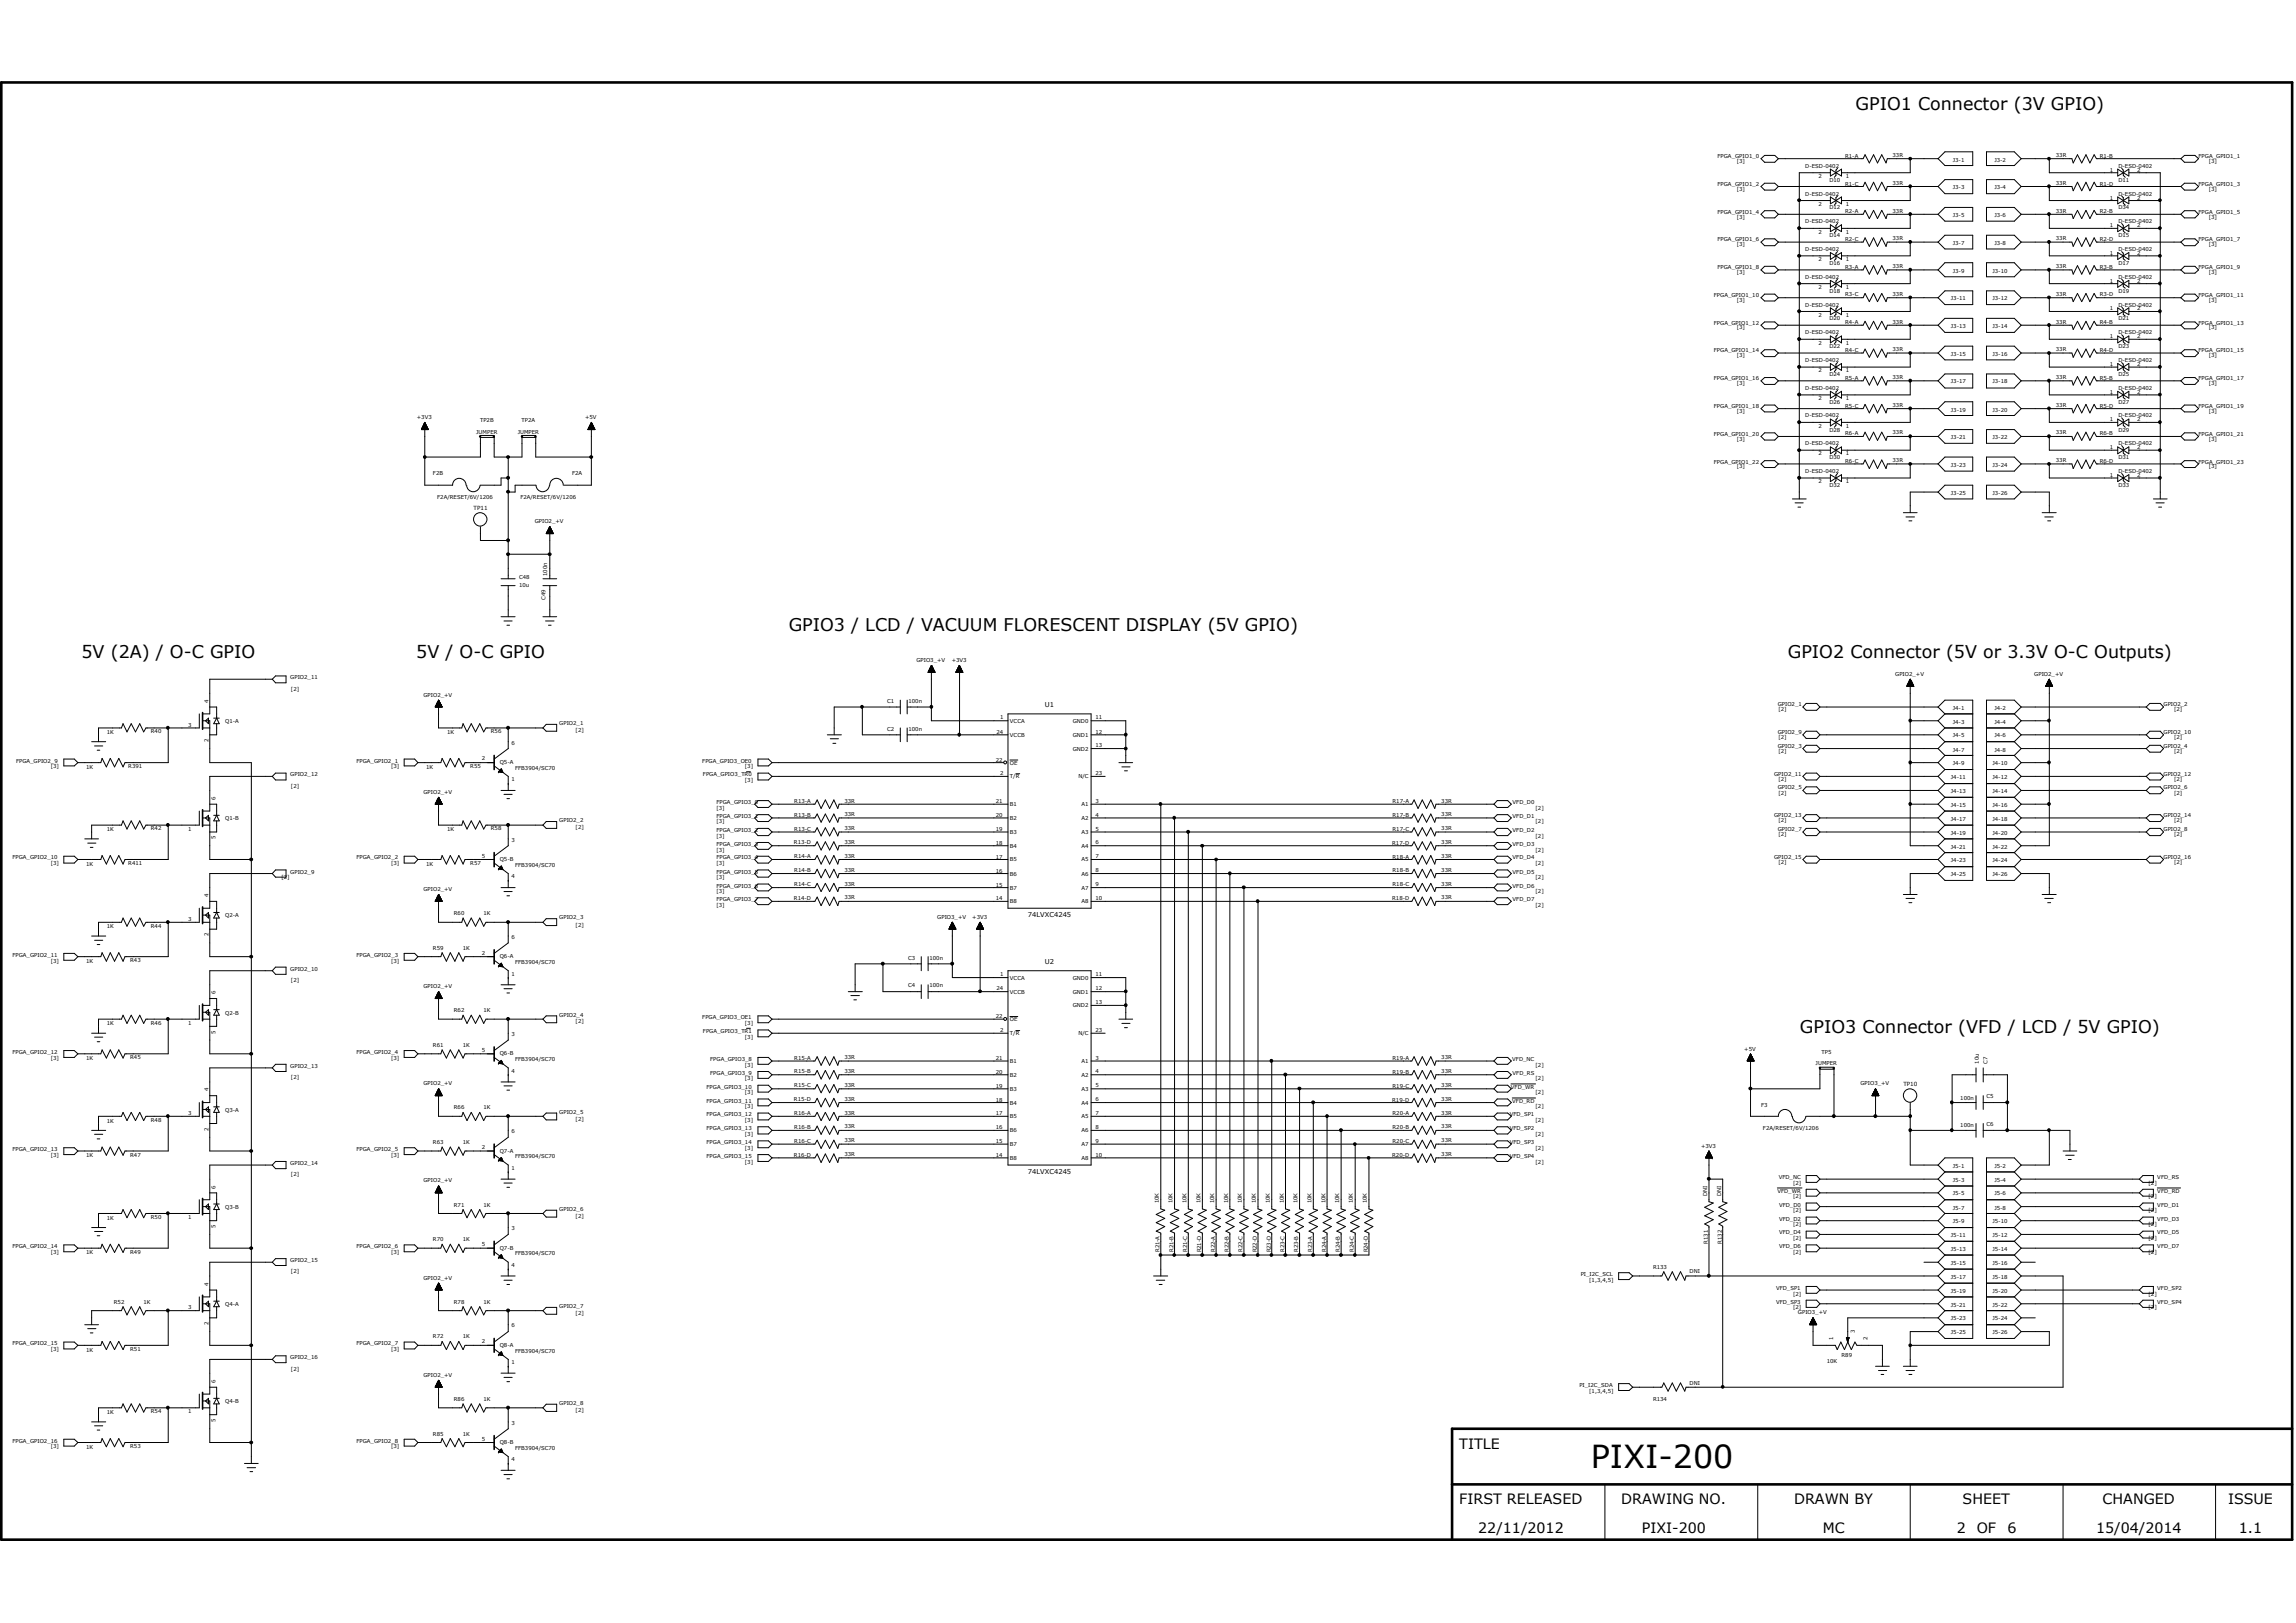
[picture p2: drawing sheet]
<svg xmlns="http://www.w3.org/2000/svg" width="297mm" height="210mm" viewBox="0 0 297 210" stroke-linecap="round" stroke-linejoin="round" font-family="sans-serif">
<defs><g id="words">
<text font-size="4.1" x="205.8" y="190">PIXI-200</text>
<g font-size="2.3">
<text x="240" y="14.2">GPIO1 Connector (3V GPIO)</text>
<text x="102" y="81.6">GPIO3 / LCD / VACUUM FLORESCENT DISPLAY (5V GPIO)</text>
<text x="10.5" y="85.1">5V (2A) / O-C GPIO</text>
<text x="53.9" y="85.1">5V / O-C GPIO</text>
<text x="231.3" y="85.1">GPIO2 Connector (5V or 3.3V O-C Outputs)</text>
<text x="232.8" y="133.7">GPIO3 Connector (VFD / LCD / 5V GPIO)</text>
</g>
<g font-size="1.8">
<text x="188.8" y="187.5">TITLE</text>
<text x="188.8" y="194.6">FIRST RELEASED</text>
<text x="209.7" y="194.6">DRAWING NO.</text>
<text x="232.1" y="194.6">DRAWN BY</text>
<text x="253.9" y="194.6">SHEET</text>
<text x="272" y="194.6">CHANGED</text>
<text x="288.2" y="194.6">ISSUE</text>
<text x="191.2" y="198.3">22/11/2012</text>
<text x="212.4" y="198.3">PIXI-200</text>
<text x="235.8" y="198.3">MC</text>
<text x="253.1" y="198.3">2</text>
<text x="255.7" y="198.3">OF</text>
<text x="259.7" y="198.3">6</text>
<text x="271.1" y="198.3">15/04/2014</text>
<text x="289.6" y="198.3">1.1</text>
</g>
<g font-size=".9">
<text x="135.2" y="91.5">U1</text>
<text x="133" y="118.6">74LVXC4245</text>
<text x="135.2" y="124.7">U2</text>
<text x="133" y="151.8">74LVXC4245</text>
</g>
<g font-size=".7">
<text x="222.2" y="20.5">FPGA_GPIO1_0</text>
<text x="224.7" y="21.1">[3]</text>
<text x="233.5" y="21.7">D-ESD-0402</text>
<text x="235.2" y="23">2</text>
<text x="236.6" y="23.5">D10</text>
<text x="238.7" y="20.4">R1-A</text>
<text x="238.8" y="23">1</text>
<text x="244.8" y="20.3">33R</text>
<text x="244.8" y="23.9">33R</text>
<text x="252.6" y="20.9">J3-1</text>
<text x="258" y="20.9">J3-2</text>
<text x="265.9" y="20.3">33R</text>
<text x="265.9" y="23.9">33R</text>
<text x="271.6" y="20.4">R1-B</text>
<text x="272.9" y="22.2">1</text>
<text x="274" y="23.5">D11</text>
<text x="274" y="21.7">D-ESD-0402</text>
<text x="276.4" y="22.2">2</text>
<text x="284.4" y="20.5">FPGA_GPIO1_1</text>
<text x="285.7" y="21.1">[3]</text>
<text x="222.2" y="24">FPGA_GPIO1_2</text>
<text x="222.2" y="27.6">FPGA_GPIO1_4</text>
<text x="224.7" y="24.7">[3]</text>
<text x="224.7" y="28.3">[3]</text>
<text x="233.5" y="28.9">D-ESD-0402</text>
<text x="233.5" y="25.3">D-ESD-0402</text>
<text x="235.2" y="26.6">2</text>
<text x="236.6" y="27.1">D12</text>
<text x="238.7" y="24">R1-C</text>
<text x="238.7" y="27.6">R2-A</text>
<text x="238.8" y="26.6">1</text>
<text x="244.8" y="27.5">33R</text>
<text x="252.6" y="24.5">J3-3</text>
<text x="252.6" y="28.1">J3-5</text>
<text x="258" y="24.5">J3-4</text>
<text x="258" y="28.1">J3-6</text>
<text x="265.9" y="27.5">33R</text>
<text x="271.6" y="24">R1-D</text>
<text x="271.6" y="27.6">R2-B</text>
<text x="272.9" y="29.4">1</text>
<text x="272.9" y="25.8">1</text>
<text x="274" y="28.9">D-ESD-0402</text>
<text x="274" y="27.1">D34</text>
<text x="274" y="25.3">D-ESD-0402</text>
<text x="276.4" y="29.4">2</text>
<text x="276.4" y="25.8">2</text>
<text x="284.4" y="24">FPGA_GPIO1_3</text>
<text x="284.4" y="27.6">FPGA_GPIO1_5</text>
<text x="285.7" y="24.7">[3]</text>
<text x="285.7" y="28.3">[3]</text>
<text x="222.2" y="31.2">FPGA_GPIO1_6</text>
<text x="222.2" y="34.8">FPGA_GPIO1_8</text>
<text x="224.7" y="31.9">[3]</text>
<text x="224.7" y="35.5">[3]</text>
<text x="233.5" y="32.5">D-ESD-0402</text>
<text x="235.2" y="30.2">2</text>
<text x="235.2" y="33.8">2</text>
<text x="236.6" y="30.7">D14</text>
<text x="236.6" y="34.2">D16</text>
<text x="238.7" y="31.2">R2-C</text>
<text x="238.7" y="34.8">R3-A</text>
<text x="238.8" y="30.2">1</text>
<text x="238.8" y="33.8">1</text>
<text x="244.8" y="31.1">33R</text>
<text x="244.8" y="34.7">33R</text>
<text x="252.6" y="31.7">J3-7</text>
<text x="252.6" y="35.3">J3-9</text>
<text x="257.7" y="35.3">J3-10</text>
<text x="258" y="31.7">J3-8</text>
<text x="265.9" y="31.1">33R</text>
<text x="265.9" y="34.7">33R</text>
<text x="271.6" y="31.2">R2-D</text>
<text x="271.6" y="34.8">R3-B</text>
<text x="272.9" y="33">1</text>
<text x="274" y="30.7">D15</text>
<text x="274" y="34.2">D17</text>
<text x="274" y="32.5">D-ESD-0402</text>
<text x="276.4" y="33">2</text>
<text x="284.4" y="31.2">FPGA_GPIO1_7</text>
<text x="284.4" y="34.8">FPGA_GPIO1_9</text>
<text x="285.7" y="31.9">[3]</text>
<text x="285.7" y="35.5">[3]</text>
<text x="221.7" y="38.4">FPGA_GPIO1_10</text>
<text x="221.7" y="42">FPGA_GPIO1_12</text>
<text x="224.7" y="39.1">[3]</text>
<text x="233.5" y="36.1">D-ESD-0402</text>
<text x="233.5" y="39.7">D-ESD-0402</text>
<text x="235.2" y="37.4">2</text>
<text x="235.2" y="41">2</text>
<text x="236.6" y="37.9">D18</text>
<text x="236.6" y="41.4">D20</text>
<text x="238.7" y="38.4">R3-C</text>
<text x="238.7" y="42">R4-A</text>
<text x="238.8" y="37.4">1</text>
<text x="238.8" y="41">1</text>
<text x="244.8" y="38.3">33R</text>
<text x="244.8" y="41.9">33R</text>
<text x="252.3" y="38.9">J3-11</text>
<text x="257.7" y="38.9">J3-12</text>
<text x="265.9" y="38.3">33R</text>
<text x="265.9" y="41.9">33R</text>
<text x="271.6" y="38.4">R3-D</text>
<text x="271.6" y="42">R4-B</text>
<text x="272.9" y="36.6">1</text>
<text x="272.9" y="40.2">1</text>
<text x="274" y="37.9">D19</text>
<text x="274" y="36.1">D-ESD-0402</text>
<text x="274" y="41.4">D21</text>
<text x="274" y="39.7">D-ESD-0402</text>
<text x="276.4" y="36.6">2</text>
<text x="276.4" y="40.2">2</text>
<text x="284.4" y="38.4">FPGA_GPIO1_11</text>
<text x="284.4" y="42">FPGA_GPIO1_13</text>
<text x="285.7" y="39.1">[3]</text>
<text x="221.7" y="45.6">FPGA_GPIO1_14</text>
<text x="224.7" y="42.6">[3]</text>
<text x="224.7" y="46.2">[3]</text>
<text x="233.5" y="43.3">D-ESD-0402</text>
<text x="233.5" y="46.8">D-ESD-0402</text>
<text x="235.2" y="44.6">2</text>
<text x="236.6" y="45">D22</text>
<text x="238.7" y="45.6">R4-C</text>
<text x="238.8" y="44.6">1</text>
<text x="244.8" y="45.5">33R</text>
<text x="252.3" y="42.5">J3-13</text>
<text x="252.3" y="46.1">J3-15</text>
<text x="257.7" y="42.5">J3-14</text>
<text x="257.7" y="46.1">J3-16</text>
<text x="265.9" y="45.5">33R</text>
<text x="271.6" y="45.6">R4-D</text>
<text x="272.9" y="43.8">1</text>
<text x="272.9" y="47.4">1</text>
<text x="274" y="45">D23</text>
<text x="274" y="43.3">D-ESD-0402</text>
<text x="274" y="46.8">D-ESD-0402</text>
<text x="276.4" y="43.8">2</text>
<text x="276.4" y="47.4">2</text>
<text x="284.4" y="45.6">FPGA_GPIO1_15</text>
<text x="285.7" y="42.6">[3]</text>
<text x="285.7" y="46.2">[3]</text>
<text x="221.7" y="49.2">FPGA_GPIO1_16</text>
<text x="221.7" y="52.8">FPGA_GPIO1_18</text>
<text x="224.7" y="49.8">[3]</text>
<text x="224.7" y="53.4">[3]</text>
<text x="233.5" y="50.5">D-ESD-0402</text>
<text x="235.2" y="48.2">2</text>
<text x="235.2" y="51.8">2</text>
<text x="236.6" y="48.6">D24</text>
<text x="236.6" y="52.2">D26</text>
<text x="238.7" y="49.1">R5-A</text>
<text x="238.7" y="52.7">R5-C</text>
<text x="238.8" y="48.2">1</text>
<text x="238.8" y="51.8">1</text>
<text x="244.8" y="49">33R</text>
<text x="244.8" y="52.7">33R</text>
<text x="252.3" y="49.6">J3-17</text>
<text x="252.3" y="53.3">J3-19</text>
<text x="257.7" y="49.6">J3-18</text>
<text x="257.7" y="53.3">J3-20</text>
<text x="265.9" y="49">33R</text>
<text x="265.9" y="52.7">33R</text>
<text x="271.6" y="49.1">R5-B</text>
<text x="271.6" y="52.7">R5-D</text>
<text x="272.9" y="51">1</text>
<text x="274" y="48.6">D25</text>
<text x="274" y="52.2">D27</text>
<text x="274" y="50.5">D-ESD-0402</text>
<text x="276.4" y="51">2</text>
<text x="284.4" y="49.2">FPGA_GPIO1_17</text>
<text x="284.4" y="52.8">FPGA_GPIO1_19</text>
<text x="285.7" y="49.8">[3]</text>
<text x="285.7" y="53.4">[3]</text>
<text x="53.9" y="54.2">+3V3</text>
<text x="61.6" y="56.1">JUMPER</text>
<text x="62.1" y="54.7">TP2B</text>
<text x="67" y="56.1">JUMPER</text>
<text x="67.5" y="54.7">TP2A</text>
<text x="75.7" y="54.2">+5V</text>
<text x="221.7" y="56.4">FPGA_GPIO1_20</text>
<text x="221.7" y="60">FPGA_GPIO1_22</text>
<text x="224.7" y="57">[3]</text>
<text x="233.5" y="54">D-ESD-0402</text>
<text x="233.5" y="57.6">D-ESD-0402</text>
<text x="235.2" y="55.3">2</text>
<text x="235.2" y="58.9">2</text>
<text x="236.6" y="55.8">D28</text>
<text x="236.6" y="59.4">D30</text>
<text x="238.7" y="56.3">R6-A</text>
<text x="238.7" y="59.9">R6-C</text>
<text x="238.8" y="55.3">1</text>
<text x="238.8" y="58.9">1</text>
<text x="244.8" y="56.2">33R</text>
<text x="244.8" y="59.8">33R</text>
<text x="252.3" y="56.8">J3-21</text>
<text x="257.7" y="56.8">J3-22</text>
<text x="265.9" y="56.2">33R</text>
<text x="265.9" y="59.8">33R</text>
<text x="271.6" y="56.3">R6-B</text>
<text x="271.6" y="59.9">R6-D</text>
<text x="272.9" y="54.5">1</text>
<text x="272.9" y="58.1">1</text>
<text x="274" y="55.8">D29</text>
<text x="274" y="54">D-ESD-0402</text>
<text x="274" y="59.4">D31</text>
<text x="274" y="57.6">D-ESD-0402</text>
<text x="276.4" y="54.5">2</text>
<text x="276.4" y="58.1">2</text>
<text x="284.4" y="56.4">FPGA_GPIO1_21</text>
<text x="284.4" y="60">FPGA_GPIO1_23</text>
<text x="285.7" y="57">[3]</text>
<text x="56" y="61.5">F2B</text>
<text x="56.6" y="64.6">F2A/RESET/6V/1206</text>
<text x="61.3" y="66">TP11</text>
<text x="67.3" y="64.6">F2A/RESET/6V/1206</text>
<text x="74" y="61.5">F2A</text>
<text x="224.7" y="60.6">[3]</text>
<text x="233.5" y="61.2">D-ESD-0402</text>
<text x="235.2" y="62.5">2</text>
<text x="236.6" y="63">D32</text>
<text x="238.8" y="62.5">1</text>
<text x="252.3" y="60.4">J3-23</text>
<text x="252.3" y="64">J3-25</text>
<text x="257.7" y="60.4">J3-24</text>
<text x="257.7" y="64">J3-26</text>
<text x="272.9" y="61.7">1</text>
<text x="274" y="63">D33</text>
<text x="274" y="61.2">D-ESD-0402</text>
<text x="276.4" y="61.7">2</text>
<text x="285.7" y="60.6">[3]</text>
<text x="69.2" y="67.7">GPIO2_+V</text>
<text x="67.1" y="74.9">C48</text>
<text x="67.1" y="75.9">10u</text>
<text x="70.6" y="77.6" transform="rotate(-90 70.6 77.6)">C49</text>
<text x="70.8" y="74.5" transform="rotate(-90 70.8 74.5)">100n</text>
<text x="37.5" y="87.9">GPIO2_11</text>
<text x="37.6" y="89.4">[2]</text>
<text x="118.5" y="85.6">GPIO3_+V</text>
<text x="123.1" y="85.6">+3V3</text>
<text x="245.2" y="87.5">GPIO2_+V</text>
<text x="263.1" y="87.5">GPIO2_+V</text>
<text x="13.8" y="95">1K</text>
<text x="19.5" y="94.9">R40</text>
<text x="24.3" y="94">3</text>
<text x="27" y="91" transform="rotate(-90 27 91)">4</text>
<text x="29.1" y="93.6">Q1-A</text>
<text x="54.8" y="90.1">GPIO2_+V</text>
<text x="57.8" y="95">1K</text>
<text x="63.5" y="94.9">R56</text>
<text x="72.3" y="93.8">GPIO2_1</text>
<text x="74.5" y="94.7">[2]</text>
<text x="114.8" y="90.9">C1</text>
<text x="114.8" y="94.6">C2</text>
<text x="117.5" y="90.9">100n</text>
<text x="117.5" y="94.6">100n</text>
<text x="128.9" y="94.9">24</text>
<text x="129.4" y="93.1">1</text>
<text x="130.6" y="93.5">VCCA</text>
<text x="130.6" y="95.3">VCCB</text>
<text x="138.8" y="95.3">GND1</text>
<text x="138.8" y="93.5">GND0</text>
<text x="141.7" y="94.9">12</text>
<text x="141.7" y="93.1">11</text>
<text x="230" y="91.4">GPIO2_1</text>
<text x="230" y="95">GPIO2_9</text>
<text x="230" y="92">[2]</text>
<text x="230" y="95.6">[2]</text>
<text x="252.6" y="91.9">J4-1</text>
<text x="252.6" y="93.6">J4-3</text>
<text x="252.6" y="95.4">J4-5</text>
<text x="258" y="91.9">J4-2</text>
<text x="258" y="93.6">J4-4</text>
<text x="258" y="95.4">J4-6</text>
<text x="279.9" y="91.4">GPIO2_2</text>
<text x="279.9" y="95">GPIO2_10</text>
<text x="281.2" y="92">[2]</text>
<text x="281.2" y="95.6">[2]</text>
<text x="2.1" y="98.7">FPGA_GPIO2_9</text>
<text x="6.6" y="99.4">[3]</text>
<text x="11.1" y="99.5">1K</text>
<text x="16.6" y="99.4">R391</text>
<text x="27" y="96" transform="rotate(-90 27 96)">2</text>
<text x="37.5" y="100.5">GPIO2_12</text>
<text x="37.6" y="101.9">[2]</text>
<text x="46.1" y="98.7">FPGA_GPIO2_1</text>
<text x="50.6" y="99.4">[3]</text>
<text x="55.1" y="99.5">1K</text>
<text x="60.8" y="99.4">R55</text>
<text x="62.3" y="98.4">2</text>
<text x="64.6" y="98.8">Q5-A</text>
<text x="66.2" y="101.1">1</text>
<text x="66.2" y="96.4">6</text>
<text x="66.6" y="99.6">FFB3904/SC70</text>
<text x="90.8" y="98.7">FPGA_GPIO3_OE0</text>
<text x="90.9" y="100.5">FPGA_GPIO3_TR0</text>
<text x="96.4" y="99.4">[3]</text>
<text x="96.4" y="101.2">[3]</text>
<text x="128.8" y="98.6">22</text>
<text x="129.4" y="100.3">2</text>
<text x="130.6" y="100.7">T/R</text>
<text x="130.6" y="98.9">OE</text>
<text x="138.8" y="97.1">GND2</text>
<text x="139.5" y="100.7">N/C</text>
<text x="141.7" y="100.3">23</text>
<text x="141.7" y="96.7">13</text>
<text x="229.5" y="100.4">GPIO2_11</text>
<text x="230" y="96.8">GPIO2_3</text>
<text x="230" y="97.4">[2]</text>
<text x="230" y="101">[2]</text>
<text x="252.3" y="100.8">J4-11</text>
<text x="252.6" y="97.2">J4-7</text>
<text x="252.6" y="99">J4-9</text>
<text x="257.7" y="99">J4-10</text>
<text x="257.7" y="100.8">J4-12</text>
<text x="258" y="97.2">J4-8</text>
<text x="279.9" y="96.8">GPIO2_4</text>
<text x="279.9" y="100.4">GPIO2_12</text>
<text x="281.2" y="97.4">[2]</text>
<text x="281.2" y="101">[2]</text>
<text x="13.8" y="107.5">1K</text>
<text x="19.5" y="107.4">R42</text>
<text x="24.3" y="107.5">1</text>
<text x="27.9" y="103.5" transform="rotate(-90 27.9 103.5)">6</text>
<text x="29.1" y="106.1">Q1-B</text>
<text x="54.8" y="102.7">GPIO2_+V</text>
<text x="57.8" y="107.5">1K</text>
<text x="63.5" y="107.4">R58</text>
<text x="72.3" y="106.4">GPIO2_2</text>
<text x="74.5" y="107.3">[2]</text>
<text x="92.7" y="104.8">[3]</text>
<text x="92.7" y="104.1">FPGA_GPIO3_0</text>
<text x="92.7" y="106.6">[3]</text>
<text x="92.7" y="105.8">FPGA_GPIO3_1</text>
<text x="92.7" y="107.7">FPGA_GPIO3_2</text>
<text x="102.7" y="103.9">R13-A</text>
<text x="102.7" y="105.7">R13-B</text>
<text x="102.7" y="107.5">R13-C</text>
<text x="109.2" y="103.8">33R</text>
<text x="109.2" y="105.6">33R</text>
<text x="109.2" y="107.4">33R</text>
<text x="128.8" y="103.9">21</text>
<text x="128.8" y="105.7">20</text>
<text x="128.8" y="107.5">19</text>
<text x="130.6" y="104.3">B1</text>
<text x="130.6" y="106.1">B2</text>
<text x="130.6" y="107.9">B3</text>
<text x="139.9" y="107.9">A3</text>
<text x="139.9" y="106.1">A2</text>
<text x="139.9" y="104.3">A1</text>
<text x="141.7" y="107.5">5</text>
<text x="141.7" y="105.7">4</text>
<text x="141.7" y="103.9">3</text>
<text x="180.1" y="103.9">R17-A</text>
<text x="180.1" y="105.7">R17-B</text>
<text x="180.1" y="107.5">R17-C</text>
<text x="186.4" y="103.8">33R</text>
<text x="186.4" y="105.6">33R</text>
<text x="186.4" y="107.4">33R</text>
<text x="195.7" y="104.1">VFD_D0</text>
<text x="195.7" y="107.7">VFD_D2</text>
<text x="195.7" y="105.8">VFD_D1</text>
<text x="198.6" y="104.8">[2]</text>
<text x="198.6" y="106.6">[2]</text>
<text x="229.5" y="105.7">GPIO2_13</text>
<text x="230" y="102.2">GPIO2_5</text>
<text x="230" y="107.6">GPIO2_7</text>
<text x="230" y="102.8">[2]</text>
<text x="230" y="106.4">[2]</text>
<text x="252.3" y="102.6">J4-13</text>
<text x="252.3" y="104.4">J4-15</text>
<text x="252.3" y="106.2">J4-17</text>
<text x="252.3" y="108">J4-19</text>
<text x="257.7" y="102.6">J4-14</text>
<text x="257.7" y="104.4">J4-16</text>
<text x="257.7" y="106.2">J4-18</text>
<text x="257.7" y="108">J4-20</text>
<text x="279.9" y="102.2">GPIO2_6</text>
<text x="279.9" y="105.7">GPIO2_14</text>
<text x="279.9" y="107.6">GPIO2_8</text>
<text x="281.2" y="102.8">[2]</text>
<text x="281.2" y="106.4">[2]</text>
<text x="1.6" y="111.2">FPGA_GPIO2_10</text>
<text x="6.6" y="112">[3]</text>
<text x="11.1" y="112.1">1K</text>
<text x="16.6" y="111.9">R411</text>
<text x="27.9" y="108.6" transform="rotate(-90 27.9 108.6)">5</text>
<text x="36.4" y="113.7">[2]</text>
<text x="37.5" y="113">GPIO2_9</text>
<text x="46.1" y="111.2">FPGA_GPIO2_2</text>
<text x="50.6" y="112">[3]</text>
<text x="55.1" y="112.1">1K</text>
<text x="60.8" y="111.9">R57</text>
<text x="62.3" y="111">5</text>
<text x="64.6" y="111.4">Q5-B</text>
<text x="66.2" y="113.7">4</text>
<text x="66.2" y="108.9">3</text>
<text x="66.6" y="112.1">FFB3904/SC70</text>
<text x="92.7" y="108.4">[3]</text>
<text x="92.7" y="110.2">[3]</text>
<text x="92.7" y="109.4">FPGA_GPIO3_3</text>
<text x="92.7" y="112">[3]</text>
<text x="92.7" y="111.2">FPGA_GPIO3_4</text>
<text x="92.7" y="113.7">[3]</text>
<text x="92.7" y="113">FPGA_GPIO3_5</text>
<text x="102.7" y="109.3">R13-D</text>
<text x="102.7" y="111">R14-A</text>
<text x="102.7" y="112.9">R14-B</text>
<text x="109.2" y="111">33R</text>
<text x="109.2" y="112.8">33R</text>
<text x="109.2" y="109.2">33R</text>
<text x="128.8" y="109.3">18</text>
<text x="128.8" y="111.1">17</text>
<text x="128.8" y="112.9">16</text>
<text x="130.6" y="109.7">B4</text>
<text x="130.6" y="111.5">B5</text>
<text x="130.6" y="113.3">B6</text>
<text x="139.9" y="113.3">A6</text>
<text x="139.9" y="111.5">A5</text>
<text x="139.9" y="109.7">A4</text>
<text x="141.7" y="112.9">8</text>
<text x="141.7" y="111">7</text>
<text x="141.7" y="109.3">6</text>
<text x="180.1" y="109.3">R17-D</text>
<text x="180.1" y="111.1">R18-A</text>
<text x="180.1" y="112.9">R18-B</text>
<text x="186.4" y="109.2">33R</text>
<text x="186.4" y="111">33R</text>
<text x="186.4" y="112.8">33R</text>
<text x="195.7" y="111.2">VFD_D4</text>
<text x="195.7" y="109.4">VFD_D3</text>
<text x="195.7" y="113">VFD_D5</text>
<text x="198.6" y="108.4">[2]</text>
<text x="198.6" y="112">[2]</text>
<text x="198.6" y="110.2">[2]</text>
<text x="198.6" y="113.7">[2]</text>
<text x="229.5" y="111.2">GPIO2_15</text>
<text x="230" y="108.2">[2]</text>
<text x="230" y="111.8">[2]</text>
<text x="252.3" y="109.8">J4-21</text>
<text x="252.3" y="111.6">J4-23</text>
<text x="252.3" y="113.4">J4-25</text>
<text x="257.7" y="109.8">J4-22</text>
<text x="257.7" y="111.6">J4-24</text>
<text x="257.7" y="113.4">J4-26</text>
<text x="279.9" y="111.2">GPIO2_16</text>
<text x="281.2" y="108.2">[2]</text>
<text x="281.2" y="111.8">[2]</text>
<text x="24.3" y="119.2">3</text>
<text x="27" y="116.1" transform="rotate(-90 27 116.1)">4</text>
<text x="29.1" y="118.7">Q2-A</text>
<text x="54.8" y="115.3">GPIO2_+V</text>
<text x="58.7" y="118.4">R60</text>
<text x="62.5" y="118.4">1K</text>
<text x="72.3" y="119">GPIO2_3</text>
<text x="74.5" y="119.9">[2]</text>
<text x="92.7" y="117.3">[3]</text>
<text x="92.7" y="116.6">FPGA_GPIO3_7</text>
<text x="92.7" y="115.6">[3]</text>
<text x="92.7" y="114.9">FPGA_GPIO3_6</text>
<text x="102.7" y="116.4">R14-D</text>
<text x="102.7" y="114.6">R14-C</text>
<text x="109.2" y="114.6">33R</text>
<text x="109.2" y="116.4">33R</text>
<text x="121.2" y="118.9">GPIO3_+V</text>
<text x="125.8" y="118.9">+3V3</text>
<text x="128.8" y="114.7">15</text>
<text x="128.8" y="116.5">14</text>
<text x="130.6" y="115.1">B7</text>
<text x="130.6" y="116.9">B8</text>
<text x="139.9" y="116.9">A8</text>
<text x="139.9" y="115.1">A7</text>
<text x="141.7" y="116.4">10</text>
<text x="141.7" y="114.6">9</text>
<text x="180.1" y="116.5">R18-D</text>
<text x="180.1" y="114.7">R18-C</text>
<text x="186.4" y="114.6">33R</text>
<text x="186.4" y="116.4">33R</text>
<text x="195.7" y="114.9">VFD_D6</text>
<text x="195.7" y="116.6">VFD_D7</text>
<text x="198.6" y="115.6">[2]</text>
<text x="198.6" y="117.3">[2]</text>
<text x="1.6" y="123.8">FPGA_GPIO2_11</text>
<text x="6.6" y="124.5">[3]</text>
<text x="11.1" y="124.6">1K</text>
<text x="13.8" y="120.1">1K</text>
<text x="16.8" y="124.5">R43</text>
<text x="19.5" y="120">R44</text>
<text x="27" y="121.2" transform="rotate(-90 27 121.2)">2</text>
<text x="37.5" y="125.6">GPIO2_10</text>
<text x="46.1" y="123.8">FPGA_GPIO2_3</text>
<text x="50.6" y="124.5">[3]</text>
<text x="56" y="122.9">R59</text>
<text x="59.9" y="122.9">1K</text>
<text x="62.3" y="123.5">2</text>
<text x="64.6" y="124">Q6-A</text>
<text x="66.2" y="121.5">6</text>
<text x="66.6" y="124.7">FFB3904/SC70</text>
<text x="117.5" y="124.2">C3</text>
<text x="120.2" y="124.2">100n</text>
<text x="27.9" y="128.7" transform="rotate(-90 27.9 128.7)">6</text>
<text x="29.1" y="131.3">Q2-B</text>
<text x="37.6" y="127">[2]</text>
<text x="54.8" y="127.8">GPIO2_+V</text>
<text x="58.7" y="131">R62</text>
<text x="62.5" y="131">1K</text>
<text x="66.2" y="126.2">1</text>
<text x="72.3" y="131.5">GPIO2_4</text>
<text x="90.8" y="131.9">FPGA_GPIO3_OE1</text>
<text x="117.5" y="127.8">C4</text>
<text x="120.2" y="127.8">100n</text>
<text x="128.8" y="131.8">22</text>
<text x="128.9" y="128.1">24</text>
<text x="129.4" y="126.3">1</text>
<text x="130.6" y="126.7">VCCA</text>
<text x="130.6" y="128.6">VCCB</text>
<text x="138.8" y="130.3">GND2</text>
<text x="138.8" y="128.6">GND1</text>
<text x="138.8" y="126.7">GND0</text>
<text x="141.7" y="129.9">13</text>
<text x="141.7" y="128.1">12</text>
<text x="141.7" y="126.3">11</text>
<text x="1.6" y="136.4">FPGA_GPIO2_12</text>
<text x="6.6" y="137.1">[3]</text>
<text x="11.1" y="137.2">1K</text>
<text x="13.8" y="132.7">1K</text>
<text x="16.8" y="137.1">R45</text>
<text x="19.5" y="132.6">R46</text>
<text x="24.3" y="132.6">1</text>
<text x="27.9" y="133.7" transform="rotate(-90 27.9 133.7)">5</text>
<text x="46.1" y="136.4">FPGA_GPIO2_4</text>
<text x="50.6" y="137.1">[3]</text>
<text x="56" y="135.5">R61</text>
<text x="59.9" y="135.5">1K</text>
<text x="62.3" y="136.1">5</text>
<text x="64.6" y="136.6">Q6-B</text>
<text x="66.2" y="134">3</text>
<text x="66.6" y="137.3">FFB3904/SC70</text>
<text x="74.5" y="132.4">[2]</text>
<text x="90.9" y="133.7">FPGA_GPIO3_TR1</text>
<text x="91.9" y="137.3">FPGA_GPIO3_8</text>
<text x="96.4" y="134.4">[3]</text>
<text x="96.4" y="132.6">[3]</text>
<text x="102.7" y="137.1">R15-A</text>
<text x="109.2" y="137">33R</text>
<text x="128.8" y="137.2">21</text>
<text x="129.4" y="133.5">2</text>
<text x="130.6" y="133.9">T/R</text>
<text x="130.6" y="132.1">OE</text>
<text x="130.6" y="137.5">B1</text>
<text x="139.5" y="133.9">N/C</text>
<text x="139.9" y="137.5">A1</text>
<text x="141.7" y="137.1">3</text>
<text x="141.7" y="133.5">23</text>
<text x="180.1" y="137.1">R19-A</text>
<text x="186.4" y="137">33R</text>
<text x="195.6" y="137.3">VFD_NC</text>
<text x="225.6" y="135.9">+5V</text>
<text x="234.9" y="137.8">JUMPER</text>
<text x="235.6" y="136.4">TP5</text>
<text x="256" y="137.6" transform="rotate(-90 256 137.6)">10u</text>
<text x="257.1" y="137.6" transform="rotate(-90 257.1 137.6)">C7</text>
<text x="27" y="141.2" transform="rotate(-90 27 141.2)">4</text>
<text x="29.1" y="143.8">Q3-A</text>
<text x="37.6" y="138.2">GPIO2_13</text>
<text x="37.6" y="139.6">[2]</text>
<text x="54.8" y="140.4">GPIO2_+V</text>
<text x="58.7" y="143.6">R66</text>
<text x="62.5" y="143.6">1K</text>
<text x="66.2" y="138.8">4</text>
<text x="91.4" y="142.7">FPGA_GPIO3_11</text>
<text x="91.4" y="140.9">FPGA_GPIO3_10</text>
<text x="91.9" y="139.1">FPGA_GPIO3_9</text>
<text x="96.4" y="143.4">[3]</text>
<text x="96.4" y="138">[3]</text>
<text x="96.4" y="139.8">[3]</text>
<text x="96.4" y="141.6">[3]</text>
<text x="102.7" y="142.5">R15-D</text>
<text x="102.7" y="138.9">R15-B</text>
<text x="102.7" y="140.7">R15-C</text>
<text x="109.2" y="138.8">33R</text>
<text x="109.2" y="140.6">33R</text>
<text x="109.2" y="142.5">33R</text>
<text x="128.8" y="138.9">20</text>
<text x="128.8" y="140.8">19</text>
<text x="128.8" y="142.5">18</text>
<text x="130.6" y="139.3">B2</text>
<text x="130.6" y="141.1">B3</text>
<text x="130.6" y="142.9">B4</text>
<text x="139.9" y="142.9">A4</text>
<text x="139.9" y="141.1">A3</text>
<text x="139.9" y="139.3">A2</text>
<text x="141.7" y="142.5">6</text>
<text x="141.7" y="140.7">5</text>
<text x="141.7" y="138.9">4</text>
<text x="180.1" y="142.5">R19-D</text>
<text x="180.1" y="138.9">R19-B</text>
<text x="180.1" y="140.7">R19-C</text>
<text x="186.4" y="138.8">33R</text>
<text x="186.4" y="140.6">33R</text>
<text x="186.4" y="142.5">33R</text>
<text x="195.5" y="140.9">VFD_WR</text>
<text x="195.6" y="142.7">VFD_RD</text>
<text x="195.7" y="139.1">VFD_RS</text>
<text x="198.6" y="143.4">[2]</text>
<text x="198.6" y="139.8">[2]</text>
<text x="198.6" y="141.6">[2]</text>
<text x="198.6" y="138">[2]</text>
<text x="227.8" y="143.2">F3</text>
<text x="240.7" y="140.4">GPIO3_+V</text>
<text x="246.2" y="140.5">TP10</text>
<text x="253.6" y="142.3">100n</text>
<text x="257" y="142.1">C5</text>
<text x="1.6" y="148.9">FPGA_GPIO2_13</text>
<text x="6.6" y="149.7">[3]</text>
<text x="11.1" y="149.7">1K</text>
<text x="13.8" y="145.2">1K</text>
<text x="16.8" y="149.6">R47</text>
<text x="19.5" y="145.2">R48</text>
<text x="24.3" y="144.3">3</text>
<text x="27" y="146.3" transform="rotate(-90 27 146.3)">2</text>
<text x="46.1" y="148.9">FPGA_GPIO2_5</text>
<text x="50.6" y="149.7">[3]</text>
<text x="56" y="148">R63</text>
<text x="59.9" y="148">1K</text>
<text x="62.3" y="148.7">2</text>
<text x="64.6" y="149.1">Q7-A</text>
<text x="66.2" y="146.6">6</text>
<text x="66.6" y="149.9">FFB3904/SC70</text>
<text x="72.3" y="144.1">GPIO2_5</text>
<text x="74.5" y="145">[2]</text>
<text x="91.4" y="144.4">FPGA_GPIO3_12</text>
<text x="91.4" y="146.3">FPGA_GPIO3_13</text>
<text x="91.4" y="148">FPGA_GPIO3_14</text>
<text x="91.4" y="149.8">FPGA_GPIO3_15</text>
<text x="96.4" y="145.2">[3]</text>
<text x="96.4" y="147">[3]</text>
<text x="96.4" y="148.8">[3]</text>
<text x="102.7" y="149.6">R16-D</text>
<text x="102.7" y="144.3">R16-A</text>
<text x="102.7" y="146.1">R16-B</text>
<text x="102.7" y="147.9">R16-C</text>
<text x="109.2" y="144.2">33R</text>
<text x="109.2" y="146">33R</text>
<text x="109.2" y="147.8">33R</text>
<text x="109.2" y="149.6">33R</text>
<text x="128.8" y="144.3">17</text>
<text x="128.8" y="146.1">16</text>
<text x="128.8" y="147.9">15</text>
<text x="128.8" y="149.7">14</text>
<text x="130.6" y="144.7">B5</text>
<text x="130.6" y="146.5">B6</text>
<text x="130.6" y="148.3">B7</text>
<text x="139.9" y="148.3">A7</text>
<text x="139.9" y="146.5">A6</text>
<text x="139.9" y="144.7">A5</text>
<text x="141.7" y="149.6">10</text>
<text x="141.7" y="147.9">9</text>
<text x="141.7" y="146.1">8</text>
<text x="141.7" y="144.3">7</text>
<text x="180.1" y="149.7">R20-D</text>
<text x="180.1" y="144.3">R20-A</text>
<text x="180.1" y="146.1">R20-B</text>
<text x="180.1" y="147.9">R20-C</text>
<text x="186.4" y="144.2">33R</text>
<text x="186.4" y="146">33R</text>
<text x="186.4" y="147.8">33R</text>
<text x="186.4" y="149.6">33R</text>
<text x="195.3" y="144.4">VFD_SP1</text>
<text x="195.3" y="146.3">VFD_SP2</text>
<text x="195.3" y="148">VFD_SP3</text>
<text x="195.3" y="149.8">VFD_SP4</text>
<text x="198.6" y="145.2">[2]</text>
<text x="198.6" y="147">[2]</text>
<text x="198.6" y="148.8">[2]</text>
<text x="220" y="148.5">+3V3</text>
<text x="228" y="146.3">F2A/RESET/6V/1206</text>
<text x="253.6" y="145.9">100n</text>
<text x="257" y="145.8">C6</text>
<text x="27.9" y="153.8" transform="rotate(-90 27.9 153.8)">6</text>
<text x="37.6" y="150.7">GPIO2_14</text>
<text x="37.6" y="152.2">[2]</text>
<text x="54.8" y="153">GPIO2_+V</text>
<text x="66.2" y="151.4">1</text>
<text x="96.4" y="150.6">[3]</text>
<text x="130.6" y="150.1">B8</text>
<text x="139.9" y="150.1">A8</text>
<text x="149.9" y="155.7" transform="rotate(-90 149.9 155.7)">10K</text>
<text x="151.7" y="155.7" transform="rotate(-90 151.7 155.7)">10K</text>
<text x="153.5" y="155.7" transform="rotate(-90 153.5 155.7)">10K</text>
<text x="155.3" y="155.7" transform="rotate(-90 155.3 155.7)">10K</text>
<text x="157.1" y="155.7" transform="rotate(-90 157.1 155.7)">10K</text>
<text x="158.9" y="155.7" transform="rotate(-90 158.9 155.7)">10K</text>
<text x="160.7" y="155.7" transform="rotate(-90 160.7 155.7)">10K</text>
<text x="162.4" y="155.7" transform="rotate(-90 162.4 155.7)">10K</text>
<text x="164.3" y="155.7" transform="rotate(-90 164.3 155.7)">10K</text>
<text x="166.1" y="155.7" transform="rotate(-90 166.1 155.7)">10K</text>
<text x="167.9" y="155.7" transform="rotate(-90 167.9 155.7)">10K</text>
<text x="169.6" y="155.7" transform="rotate(-90 169.6 155.7)">10K</text>
<text x="171.4" y="155.7" transform="rotate(-90 171.4 155.7)">10K</text>
<text x="173.2" y="155.7" transform="rotate(-90 173.2 155.7)">10K</text>
<text x="175" y="155.7" transform="rotate(-90 175 155.7)">10K</text>
<text x="176.8" y="155.7" transform="rotate(-90 176.8 155.7)">10K</text>
<text x="198.6" y="150.6">[2]</text>
<text x="220.8" y="154.8" transform="rotate(-90 220.8 154.8)">DNI</text>
<text x="222.6" y="154.8" transform="rotate(-90 222.6 154.8)">DNI</text>
<text x="229.9" y="154.3">VFD_WR</text>
<text x="230.1" y="152.6">VFD_NC</text>
<text x="231.9" y="153.3">[2]</text>
<text x="231.9" y="155.1">[2]</text>
<text x="252.6" y="151.1">J5-1</text>
<text x="252.6" y="152.9">J5-3</text>
<text x="252.6" y="154.7">J5-5</text>
<text x="258" y="152.9">J5-4</text>
<text x="258" y="154.7">J5-6</text>
<text x="258" y="151.1">J5-2</text>
<text x="277.9" y="155.1">[2]</text>
<text x="277.9" y="153.3">[2]</text>
<text x="279.1" y="154.3">VFD_RD</text>
<text x="279.1" y="152.6">VFD_RS</text>
<text x="1.6" y="161.5">FPGA_GPIO2_14</text>
<text x="13.8" y="157.8">1K</text>
<text x="19.5" y="157.7">R50</text>
<text x="24.3" y="157.7">1</text>
<text x="27.9" y="158.9" transform="rotate(-90 27.9 158.9)">5</text>
<text x="29.1" y="156.4">Q3-B</text>
<text x="46.1" y="161.5">FPGA_GPIO2_6</text>
<text x="56" y="160.6">R70</text>
<text x="58.7" y="156.1">R71</text>
<text x="59.9" y="160.6">1K</text>
<text x="62.3" y="161.2">5</text>
<text x="62.5" y="156.1">1K</text>
<text x="64.6" y="161.7">Q7-B</text>
<text x="66.2" y="159.2">3</text>
<text x="72.3" y="156.7">GPIO2_6</text>
<text x="74.5" y="157.6">[2]</text>
<text x="220.9" y="160.9" transform="rotate(-90 220.9 160.9)">R131</text>
<text x="222.7" y="160.9" transform="rotate(-90 222.7 160.9)">R132</text>
<text x="230.1" y="156.1">VFD_D0</text>
<text x="230.1" y="157.9">VFD_D2</text>
<text x="230.1" y="159.7">VFD_D4</text>
<text x="230.1" y="161.5">VFD_D6</text>
<text x="231.9" y="156.8">[2]</text>
<text x="231.9" y="158.7">[2]</text>
<text x="231.9" y="160.4">[2]</text>
<text x="252.3" y="160.1">J5-11</text>
<text x="252.3" y="161.9">J5-13</text>
<text x="252.6" y="156.5">J5-7</text>
<text x="252.6" y="158.3">J5-9</text>
<text x="257.7" y="158.3">J5-10</text>
<text x="257.7" y="160.1">J5-12</text>
<text x="257.7" y="161.9">J5-14</text>
<text x="258" y="156.5">J5-8</text>
<text x="277.9" y="156.8">[2]</text>
<text x="277.9" y="158.7">[2]</text>
<text x="277.9" y="160.4">[2]</text>
<text x="279.1" y="156.1">VFD_D1</text>
<text x="279.1" y="157.9">VFD_D3</text>
<text x="279.1" y="159.7">VFD_D5</text>
<text x="279.1" y="161.5">VFD_D7</text>
<text x="6.6" y="162.3">[3]</text>
<text x="11.1" y="162.3">1K</text>
<text x="16.8" y="162.2">R49</text>
<text x="27" y="166.4" transform="rotate(-90 27 166.4)">4</text>
<text x="37.5" y="163.3">GPIO2_15</text>
<text x="37.6" y="164.8">[2]</text>
<text x="50.6" y="162.3">[3]</text>
<text x="54.8" y="165.6">GPIO2_+V</text>
<text x="66.2" y="164">4</text>
<text x="66.6" y="162.4">FFB3904/SC70</text>
<text x="150" y="162" transform="rotate(-90 150 162)">R21-A</text>
<text x="151.8" y="162" transform="rotate(-90 151.8 162)">R21-B</text>
<text x="153.6" y="162" transform="rotate(-90 153.6 162)">R21-C</text>
<text x="155.4" y="162.1" transform="rotate(-90 155.4 162.1)">R21-D</text>
<text x="157.2" y="162" transform="rotate(-90 157.2 162)">R22-A</text>
<text x="159" y="162" transform="rotate(-90 159 162)">R22-B</text>
<text x="160.7" y="162" transform="rotate(-90 160.7 162)">R22-C</text>
<text x="162.6" y="162.1" transform="rotate(-90 162.6 162.1)">R22-D</text>
<text x="164.4" y="162.1" transform="rotate(-90 164.4 162.1)">R23-D</text>
<text x="166.2" y="162" transform="rotate(-90 166.2 162)">R23-C</text>
<text x="167.9" y="162" transform="rotate(-90 167.9 162)">R23-B</text>
<text x="169.8" y="162" transform="rotate(-90 169.8 162)">R23-A</text>
<text x="171.5" y="162" transform="rotate(-90 171.5 162)">R24-A</text>
<text x="173.3" y="162" transform="rotate(-90 173.3 162)">R24-B</text>
<text x="175.1" y="162" transform="rotate(-90 175.1 162)">R24-C</text>
<text x="177" y="162.1" transform="rotate(-90 177 162.1)">R24-D</text>
<text x="204.5" y="165.1">PI_I2C_SCL</text>
<text x="205.6" y="165.9">[1,3,4,5]</text>
<text x="213.8" y="164.2">R133</text>
<text x="218.6" y="164.8">DNI</text>
<text x="229.7" y="166.9">VFD_SP1</text>
<text x="231.9" y="167.6">[2]</text>
<text x="231.9" y="162.3">[2]</text>
<text x="252.3" y="163.7">J5-15</text>
<text x="252.3" y="165.5">J5-17</text>
<text x="252.3" y="167.3">J5-19</text>
<text x="257.7" y="163.7">J5-16</text>
<text x="257.7" y="165.5">J5-18</text>
<text x="257.7" y="167.3">J5-20</text>
<text x="277.9" y="167.6">[2]</text>
<text x="277.9" y="162.3">[2]</text>
<text x="279.1" y="166.9">VFD_SP2</text>
<text x="14.7" y="168.7">R52</text>
<text x="18.5" y="168.7">1K</text>
<text x="24.3" y="169.4">3</text>
<text x="27" y="171.4" transform="rotate(-90 27 171.4)">2</text>
<text x="29.1" y="169">Q4-A</text>
<text x="56" y="173.2">R72</text>
<text x="58.7" y="168.7">R78</text>
<text x="59.9" y="173.2">1K</text>
<text x="62.3" y="173.8">2</text>
<text x="62.5" y="168.7">1K</text>
<text x="66.2" y="171.7">6</text>
<text x="72.3" y="169.2">GPIO2_7</text>
<text x="74.5" y="170.1">[2]</text>
<text x="229.7" y="168.7">VFD_SP3</text>
<text x="231.9" y="169.4">[2]</text>
<text x="232.6" y="170.1">GPIO3_+V</text>
<text x="237.2" y="173.4" transform="rotate(-90 237.2 173.4)">1</text>
<text x="239.9" y="172.5" transform="rotate(-90 239.9 172.5)">3</text>
<text x="241.6" y="173.4" transform="rotate(-90 241.6 173.4)">2</text>
<text x="252.3" y="169.1">J5-21</text>
<text x="252.3" y="170.9">J5-23</text>
<text x="252.3" y="172.6">J5-25</text>
<text x="257.7" y="169.1">J5-22</text>
<text x="257.7" y="170.9">J5-24</text>
<text x="257.7" y="172.6">J5-26</text>
<text x="277.9" y="169.4">[2]</text>
<text x="279.1" y="168.7">VFD_SP4</text>
<text x="1.6" y="174.1">FPGA_GPIO2_15</text>
<text x="6.6" y="174.8">[3]</text>
<text x="11.1" y="174.9">1K</text>
<text x="16.8" y="174.8">R51</text>
<text x="27.9" y="178.9" transform="rotate(-90 27.9 178.9)">6</text>
<text x="37.5" y="175.9">GPIO2_16</text>
<text x="37.6" y="177.3">[2]</text>
<text x="46.1" y="174.1">FPGA_GPIO2_7</text>
<text x="50.6" y="174.8">[3]</text>
<text x="54.8" y="178.1">GPIO2_+V</text>
<text x="64.6" y="174.3">Q8-A</text>
<text x="66.2" y="176.5">1</text>
<text x="66.6" y="175">FFB3904/SC70</text>
<text x="204.3" y="179.5">PI_I2C_SDA</text>
<text x="218.6" y="179.2">DNI</text>
<text x="236.3" y="176.4">10K</text>
<text x="238.2" y="175.6">R89</text>
<text x="13.8" y="183">1K</text>
<text x="19.5" y="182.9">R54</text>
<text x="24.3" y="182.9">1</text>
<text x="27.9" y="184" transform="rotate(-90 27.9 184)">5</text>
<text x="29.1" y="181.5">Q4-B</text>
<text x="56" y="185.8">R85</text>
<text x="58.7" y="181.3">R86</text>
<text x="59.9" y="185.8">1K</text>
<text x="62.5" y="181.3">1K</text>
<text x="66.2" y="184.3">3</text>
<text x="72.3" y="181.8">GPIO2_8</text>
<text x="74.5" y="182.7">[2]</text>
<text x="205.6" y="180.2">[1,3,4,5]</text>
<text x="213.8" y="181.3">R134</text>
<text x="1.6" y="186.6">FPGA_GPIO2_16</text>
<text x="6.6" y="187.4">[3]</text>
<text x="11.1" y="187.5">1K</text>
<text x="16.8" y="187.4">R53</text>
<text x="46.1" y="186.6">FPGA_GPIO2_8</text>
<text x="50.6" y="187.4">[3]</text>
<text x="62.3" y="186.4">5</text>
<text x="64.6" y="186.9">Q8-B</text>
<text x="66.2" y="189.1">4</text>
<text x="66.6" y="187.6">FFB3904/SC70</text>
</g>
</g></defs>
<g fill="none" stroke="#000" stroke-width=".13">
<path d="M257 19.6h3.6l.9 .9-.9 .9h-3.6zM227.8 20.5l.5-.4h1.3l.4 .4-.4 .5h-1.3zM227.8 24.1l.5-.4h1.3l.4 .4-.4 .5h-1.3zM227.8 27.7l.5-.4h1.3l.4 .4-.4 .5h-1.3zM227.8 31.3l.5-.4h1.3l.4 .4-.4 .5h-1.3zM227.8 34.9l.5-.4h1.3l.4 .4-.4 .4h-1.3zM227.8 38.5l.5-.4h1.3l.4 .4-.4 .4h-1.3zM230 20.5h11l.3-.5 .5 1.1 .6-1.1 .5 1.1 .5-1.1 .6 1.1 .1-.6h6.6M230 24.1h11l.3-.5 .5 1.1 .6-1.1 .5 1.1 .5-1.1 .6 1.1 .1-.6h6.6M230 27.7h11l.3-.5 .5 1.1 .6-1.1 .5 1.1 .5-1.1 .6 1.1 .1-.6h6.6M230 31.3h11l.3-.5 .5 1.1 .6-1.1 .5 1.1 .5-1.1 .6 1.1 .1-.6h6.6M230 34.9h11l.3-.5 .5 1.1 .6-1.1 .5 1.1 .5-1.1 .6 1.1 .1-.6h6.6"/>
<path d="M230 38.5h11l.3-.5 .5 1 .6-1 .5 1 .5-1 .6 1 .1-.5h6.6M232.6 25.8h.3v.2h-.3zM232.6 29.4h.3v.2l-.2 .1-.1-.1zM232.6 33h.3v.2h-.3zM232.6 36.5h.3v.3l-.2 .1-.1-.1zM232.7 29.5h4.1M232.7 33.1h4.1M232.7 36.7h4.1M232.7 26h4.1M236.8 21.9l.7 .5-.7 .4zM236.8 25.5l.7 .5-.7 .4zM236.8 29.1l.7 .4-.7 .5z"/>
<path d="M236.8 32.7l.7 .4-.7 .5zM236.8 36.3l.7 .4-.7 .5zM236.8 39.8l.7 .5-.7 .4zM236.8 22.4h-4.1v42.2M237.5 22.4l.7-.5v.9zM237.5 26l.7-.5v.9zM237.5 29.5l.7-.4v.9zM237.5 33.1l.7-.4v.9zM237.5 36.7l.7-.4v.9zM237.7 28.9l-.2 .3v.7l-.2 .2M237.7 21.8l-.2 .2v.7l-.2 .2M237.7 25.4l-.2 .2v.7l-.2 .2"/>
<path d="M237.7 32.6l-.2 .2v.7l-.2 .2M237.7 36.1l-.2 .3v.7l-.2 .2M237.7 39.7l-.2 .3v.7l-.2 .2M247 20.4h.2v.2h-.2zM247 24h.2v.2l-.1 .1-.1-.1zM247 27.6h.2v.2l-.1 .1-.1-.1zM247 31.2h.2v.2l-.1 .1-.1-.1zM247 34.8h.2v.2l-.1 .1-.1-.1zM247 38.3h.2v.3h-.2zM247.1 20.5v1.9h-8.9M247.1 24.1v1.9h-8.9M247.1 27.7v1.8h-8.9"/>
<path d="M247.1 31.3v1.8h-8.9M247.1 34.9v1.8h-8.9M247.1 38.5v1.8h-8.9M250.7 20.5l.9-.9h3.6v1.8h-3.6zM250.7 31.3l.9-.9h3.6v1.8h-3.6zM251.6 23.2h3.6v1.9h-3.6l-.9-1zM251.6 26.8h3.6v1.8h-3.6l-.9-.9zM251.6 34h3.6v1.8h-3.6l-.9-.9zM251.6 37.6h3.6v1.8h-3.6l-.9-.9zM257 23.2h3.6l.9 .9-.9 1h-3.6zM257 26.8h3.6l.9 .9-.9 .9h-3.6zM257 30.4h3.6l.9 .9-.9 .9h-3.6z"/>
<path d="M257 34h3.6l.9 .9-.9 .9h-3.6zM257 37.6h3.6l.9 .9-.9 .9h-3.6zM261.5 20.5h6.5l.2 .6 .5-1.1 .6 1.1 .5-1.1 .5 1.1 .6-1.1 .3 .5h10.9M261.5 24.1h6.5l.2 .6 .5-1.1 .6 1.1 .5-1.1 .5 1.1 .6-1.1 .3 .5h10.9M261.5 27.7h6.5l.2 .6 .5-1.1 .6 1.1 .5-1.1 .5 1.1 .6-1.1 .3 .5h10.9M261.5 31.3h6.5l.2 .6 .5-1.1 .6 1.1 .5-1.1 .5 1.1 .6-1.1 .3 .5h10.9M261.5 34.9h6.5l.2 .6 .5-1.1 .6 1.1 .5-1.1 .5 1.1 .6-1.1 .3 .5h10.9M261.5 38.5h6.5l.2 .5 .5-1 .6 1 .5-1 .5 1 .6-1 .3 .5h10.9M264.9 20.4h.3v.2h-.3zM264.9 24h.3v.2l-.2 .1-.1-.1zM264.9 27.6h.3v.2l-.2 .1-.1-.1zM264.9 31.2h.3v.2l-.2 .1-.1-.1z"/>
<path d="M264.9 34.8h.3v.2l-.2 .1-.1-.1zM264.9 38.3h.3v.3h-.3zM265.1 27.7v1.8h8.8M265.1 31.3v1.8h8.8M265.1 34.9v1.8h8.8M265.1 38.5v1.8h8.8M265.1 24.1v1.9h8.8M265.1 20.5v1.9h8.8M273.9 21.9l.8 .5-.8 .4zM273.9 25.5l.8 .5-.8 .4zM273.9 29.1l.8 .4-.8 .5zM273.9 32.7l.8 .4-.8 .5z"/>
<path d="M273.9 36.3l.8 .4-.8 .5zM273.9 39.8l.8 .5-.8 .4zM274.4 28.9l.3 .3v.7l.2 .2M274.4 21.8l.3 .2v.7l.2 .2M274.4 25.4l.3 .2v.7l.2 .2M274.4 32.6l.3 .2v.7l.2 .2M274.4 36.1l.3 .3v.7l.2 .2M274.4 39.7l.3 .3v.7l.2 .2M274.7 22.4l.7-.5v.9zM274.7 26l.7-.5v.9zM274.7 29.5l.7-.4v.9zM274.7 33.1l.7-.4v.9z"/>
<path d="M274.7 36.7l.7-.4v.9zM275.4 29.5h4M275.4 33.1h4M275.4 36.7h4M275.4 26h4M275.4 22.4h4v42.2M279.3 25.8h.2v.2h-.2zM279.3 29.4h.2v.2l-.1 .1-.1-.1zM279.3 33h.2v.2h-.2zM279.3 36.5h.2v.3l-.1 .1-.1-.1zM282.1 20.5l.5-.4h1.3l.5 .4-.5 .5h-1.3zM282.1 24.1l.5-.4h1.3l.5 .4-.5 .5h-1.3z"/>
<path d="M282.1 27.7l.5-.4h1.3l.5 .4-.5 .5h-1.3zM282.1 31.3l.5-.4h1.3l.5 .4-.5 .5h-1.3zM282.1 34.9l.5-.4h1.3l.5 .4-.5 .4h-1.3zM282.1 38.5l.5-.4h1.3l.5 .4-.5 .4h-1.3zM54.5 55.6h.9M54.5 55.5h.9M54.6 55.5h.7M54.6 55.4h.7v.2M54.6 55.4v.2M54.6 55.3h.7v.3M54.7 55.3h.6M54.7 55.2h.5v.4"/>
<path d="M54.7 55.2v.4M54.7 55.2h.5M54.7 55.6v-.4h.5v.4M54.8 55h.4v.6M54.8 59h.3v.3h-.3zM54.8 54.9h.3M54.8 54.9h.3v.7M54.8 54.8v.8M54.9 54.8h.1v.8M54.9 54.8h.1M54.9 54.7h.1v.9M54.9 54.7v.9"/>
<path d="M54.9 54.7v8.1h3.6a.87 .87 0 0 1 .9-.9 .87 .87 0 0 1 .9 .9M54.9 54.7h.1M54.9 59.1h7.2v-2.8h1.8v2.8h3.6v-2.8h1.8v2.8h7.2M54.9 54.7l-.4 .9M54.9 54.7l.5 .9M55.1 55h-.3v.6M55.2 55.1h-.5v.5M62 56.4h.2v.1h-.2zM62.1 56.6h1.8M63.8 56.4l.2 .1-.1 .1zM65.6 59h.3v.3h-.3zM65.7 59.1v15.8"/>
<path d="M67.4 56.4h.2v.1h-.2zM67.5 56.6h1.8M69.2 56.4h.1v.1h-.1zM76.1 55.5h.8M76.1 55.6v-.1h.8v.1M76.1 55.4h.8v.2M76.2 55.3h.6v.3M76.2 55.3v.3M76.2 55.3h.6M76.2 55.2h.6v.4M76.2 55.2h.6M76.2 55.6v-.4h.6v.4"/>
<path d="M76.3 55.6v-.5h.4v.5M76.3 55h.4M76.3 55v.6M76.3 59h.3v.3h-.3zM76.4 55h.3M76.4 54.9h.3v.7M76.4 55.6v-.7h.2v.7M76.4 54.8h.2M76.4 54.8v.8M76.5 54.8h.1M76.5 54.7h.1M76.5 54.7l.5 .9h-1z"/>
<path d="M76.5 54.7v8.1h-3.6M76.5 54.7v.9M76.6 54.8v.8M76.9 55.5l-.8 .1M227.8 42.1l.5-.4h1.3l.4 .4-.4 .4h-1.3zM227.8 45.7l.5-.4h1.3l.4 .4-.4 .4h-1.3zM227.8 49.3l.5-.4h1.3l.4 .4-.4 .4h-1.3zM227.8 52.9l.5-.5h1.3l.4 .5-.4 .4h-1.3zM227.8 56.5l.5-.5h1.3l.4 .5-.4 .4h-1.3zM230 42.1h11l.3-.5 .5 1 .6-1 .5 1 .5-1 .6 1 .1-.5h6.6M230 45.7h11l.3-.5 .5 1 .6-1 .5 1 .5-1 .6 1 .1-.5h6.6M230 49.3h11l.3-.6 .5 1.1 .6-1.1 .5 1.1 .5-1.1 .6 1.1 .1-.5h6.6"/>
<path d="M230 52.9h11l.3-.6 .5 1.1 .6-1.1 .5 1.1 .5-1.1 .6 1.1 .1-.5h6.6M230 56.5h11l.3-.6 .5 1.1 .6-1.1 .5 1.1 .5-1.1 .6 1.1 .1-.5h6.6M232.6 40.1h.3v.3l-.2 .1-.1-.1zM232.6 43.7h.3v.3l-.2 .1-.1-.1zM232.6 47.3h.3v.3l-.2 .1-.1-.1zM232.6 50.9h.3v.3h-.3zM232.6 54.5h.3v.2l-.2 .1-.1-.1zM232.6 58.1h.3v.3h-.3zM232.7 40.3h4.1M232.7 43.9h4.1M232.7 47.5h4.1M232.7 51.1h4.1"/>
<path d="M232.7 54.7h4.1M232.7 58.3h4.1M236.8 43.5l.7 .4-.7 .5zM236.8 47l.7 .5-.7 .4zM236.8 50.6l.7 .5-.7 .4zM236.8 54.2l.7 .5-.7 .4zM236.8 57.8l.7 .5-.7 .4zM237.5 40.3l.7-.5v.9zM237.5 43.9l.7-.4v.9zM237.5 47.5l.7-.5v.9zM237.5 51.1l.7-.5v.9zM237.5 54.7l.7-.5v.9z"/>
<path d="M237.5 58.3l.7-.5v.9zM237.7 43.3l-.2 .2v.7l-.2 .3M237.7 46.9l-.2 .2v.7l-.2 .3M237.7 50.5l-.2 .2v.7l-.2 .2M237.7 54.1l-.2 .2v.7l-.2 .3M237.7 57.7l-.2 .2v.7l-.2 .2M247 41.9h.2v.3h-.1h-.1zM247 45.5h.2v.3h-.2zM247 49.1h.2v.3h-.1h-.1zM247 52.7h.2v.3h-.1h-.1zM247 56.3h.2v.3h-.1h-.1zM247 59.9h.2v.2h-.2z"/>
<path d="M247.1 42.1v1.8h-8.9M247.1 45.7v1.8h-8.9M247.1 49.3v1.8h-8.9M247.1 52.9v1.8h-8.9M247.1 56.5v1.8h-8.9M250.7 42.1l.9-.9h3.6v1.8h-3.6zM250.7 45.7l.9-.9h3.6v1.8h-3.6zM250.7 52.9l.9-.9h3.6v1.8h-3.6zM250.7 56.5l.9-.9h3.6v1.8h-3.6zM251.6 48.4h3.6v1.8h-3.6l-.9-.9zM257 41.2h3.6l.9 .9-.9 .9h-3.6zM257 44.8h3.6l.9 .9-.9 .9h-3.6z"/>
<path d="M257 48.4h3.6l.9 .9-.9 .9h-3.6zM257 52h3.6l.9 .9-.9 .9h-3.6zM257 55.6h3.6l.9 .9-.9 .9h-3.6zM257 59.1h3.6l.9 .9-.9 1h-3.6zM261.5 42.1h6.5l.2 .5 .5-1 .6 1 .5-1 .5 1 .6-1 .3 .5h10.9M261.5 45.7h6.5l.2 .5 .5-1 .6 1 .5-1 .5 1 .6-1 .3 .5h10.9M261.5 49.3h6.5l.2 .5 .5-1.1 .6 1.1 .5-1.1 .5 1.1 .6-1.1 .3 .6h10.9M261.5 52.9h6.5l.2 .5 .5-1.1 .6 1.1 .5-1.1 .5 1.1 .6-1.1 .3 .6h10.9M261.5 56.5h6.5l.2 .5 .5-1.1 .6 1.1 .5-1.1 .5 1.1 .6-1.1 .3 .6h10.9M264.9 41.9h.3v.3h-.2h-.1zM264.9 45.5h.3v.3h-.3zM264.9 49.1h.3v.3h-.2h-.1z"/>
<path d="M264.9 52.7h.3v.3h-.2h-.1zM264.9 56.3h.3v.3h-.2h-.1zM264.9 59.9h.3v.2h-.3zM265.1 42.1v1.8h8.8M265.1 45.7v1.8h8.8M265.1 49.3v1.8h8.8M265.1 52.9v1.8h8.8M265.1 56.5v1.8h8.8M273.9 43.5l.8 .4-.8 .5zM273.9 47l.8 .5-.8 .4zM273.9 50.6l.8 .5-.8 .4zM273.9 54.2l.8 .5-.8 .4z"/>
<path d="M273.9 57.8l.8 .5-.8 .4zM274.4 43.3l.3 .2v.7l.2 .3M274.4 46.9l.3 .2v.7l.2 .3M274.4 50.5l.3 .2v.7l.2 .2M274.4 54.1l.3 .2v.7l.2 .3M274.4 57.7l.3 .2v.7l.2 .2M274.7 40.3l.7-.5v.9zM274.7 43.9l.7-.4v.9zM274.7 47.5l.7-.5v.9zM274.7 51.1l.7-.5v.9zM274.7 54.7l.7-.5v.9zM274.7 58.3l.7-.5v.9z"/>
<path d="M275.4 40.3h4M275.4 43.9h4M275.4 47.5h4M275.4 51.1h4M275.4 54.7h4M275.4 58.3h4M279.3 40.1h.2v.3l-.1 .1-.1-.1zM279.3 43.7h.2v.3l-.1 .1-.1-.1zM279.3 47.3h.2v.3l-.1 .1-.1-.1zM279.3 50.9h.2v.3h-.2zM279.3 54.5h.2v.2l-.1 .1-.1-.1zM279.3 58.1h.2v.3h-.2z"/>
<path d="M282.1 42.1l.5-.4h1.3l.5 .4-.5 .4h-1.3zM282.1 45.7l.5-.4h1.3l.5 .4-.5 .4h-1.3zM282.1 49.3l.5-.4h1.3l.5 .4-.5 .4h-1.3zM282.1 52.9l.5-.5h1.3l.5 .5-.5 .4h-1.3zM282.1 56.5l.5-.5h1.3l.5 .5-.5 .4h-1.3zM60.4 62.8a.87 .87 0 0 0 .8 .8 .87 .87 0 0 0 .9-.8M62.1 68.2v1.7h3.6M64.8 74.9h1.8M64.8 75.8h1.8M64.8 79.8h1.8M65.6 71.6h.3v.2h-.3zM65.6 61.7h.3v.2l-.2 .1-.1-.1z"/>
<path d="M65.6 63.5h.3v.2h-.3zM65.6 69.8h.3v.2l-.2 .1-.1-.1zM65.7 61.8h-.9v1h-2.7M65.7 75.8v4M65.7 71.7h5.4M69.3 62.8h-2.7v.9h-.9M69.3 62.8a.87 .87 0 0 0 .9 .8 .87 .87 0 0 0 .9-.8M70.2 74.9h1.8M70.2 75.8h1.8M70.2 79.8h1.8M70.7 69h.8M70.7 69v-.1h.8v.1"/>
<path d="M70.7 68.9h.8M70.8 68.8h.7M70.8 68.8h.7v.2M70.8 68.7v.3M70.8 68.7h.6M70.8 69v-.3h.6v.3M70.9 69v-.4h.5v.4M70.9 68.6h.4v.4M71 68.5h.3M71 69v-.6h.3v.6M71 71.6h.2v.2h-.2zM71 68.4h.2"/>
<path d="M71 68.3h.2M71 68.3h.2v.7M71 68.2v.8M71.1 68.2h.1M71.1 68.2h.1v.8M71.1 62.8a.87 .87 0 0 1 .9-.9 .87 .87 0 0 1 .9 .9M71.1 68.2v6.7M71.1 75.8v4M71.1 68.2l.5 .8h-.9zM71.2 68.2h-.1v.8M71.3 68.5h-.4v.5M227.8 60l.5-.4h1.3l.4 .4-.4 .5h-1.3z"/>
<path d="M230 60h11l.3-.5 .5 1.1 .6-1.1 .5 1.1 .5-1.1 .6 1.1 .1-.6h6.6M231.9 64.6h1.7M232.2 65.1h1.1M232.6 65.6h.3M232.6 61.7h.3v.2l-.2 .1-.1-.1zM232.7 61.8h4.1M236.8 61.4l.7 .4-.7 .5zM237.5 61.8l.7-.4v.9zM237.7 61.3l-.2 .2v.7l-.2 .2M246.2 66.3h1.8M246.5 66.9h1.1M246.9 67.4h.4"/>
<path d="M247.1 60v1.8h-8.9M250.7 63.7h-3.6v2.6M250.7 60l.9-.9h3.6v1.9h-3.6zM250.7 63.7l.9-.9h3.6v1.8h-3.6zM257 62.8h3.6l.9 .9-.9 .9h-3.6zM261.5 60h6.5l.2 .6 .5-1.1 .6 1.1 .5-1.1 .5 1.1 .6-1.1 .3 .5h10.9M261.5 63.7h3.6v2.6M264.2 66.3h1.8M264.5 66.9h1.1M264.9 67.4h.4M265.1 60v1.8h8.8M273.9 61.4l.8 .4-.8 .5z"/>
<path d="M274.4 61.3l.3 .2v.7l.2 .2M274.7 61.8l.7-.4v.9zM275.4 61.8h4M278.6 64.6h1.7M278.9 65.1h1.1M279.2 65.6h.4M279.3 61.7h.2v.2l-.1 .1-.1-.1zM282.1 60l.5-.4h1.3l.5 .4-.5 .5h-1.3zM8.3 98.2h1.3l.5 .5-.5 .4h-1.3zM11.9 96h1.8M12.2 96.5h1.1M12.6 97.1h.3"/>
<path d="M21.6 94h.2v.3l-.1 .1-.1-.1zM21.8 94.2v4.5h-5.6l-.3 .5-.5-1.1-.6 1.1-.5-1.1-.5 1.1-.6-1.1-.2 .6h-2.9M25.8 92.4v1.8h-6.9l-.3 .5-.5-1.1-.6 1.1-.5-1.1-.6 1.1-.5-1.1-.2 .6h-3v1.8M26.2 93.3h.9v5.4h5.4v90.7M26.2 94.2h.9M26.6 93.3l.4-.4v.7zM27.1 91.5h.9v1.4M27.6 92.9h.8M28 93.6v1.5h-.9M28 92.9l.4 .7h-.8zM35.2 87.9h-8.1v4.5h-.9M35.2 87.9l.4-.4h1.4v.8h-1.4z"/>
<path d="M52.3 98.2h1.3l.5 .5-.5 .4h-1.3zM54.1 98.7h2.9l.2-.6 .5 1.1 .6-1.1 .5 1.1 .6-1.1 .5 1.1 .3-.5h3.7M56.3 91.5h.9M56.3 91.4h.9M56.4 91.3h.7v.2M56.4 91.3v.2M56.4 91.3h.7M56.4 91.2h.7M56.5 91.1h.6v.4M56.5 91.1h.5M56.5 91.1v.4M56.6 91h.4v.5"/>
<path d="M56.6 91h.3v.5M56.6 90.9v.6M56.6 90.9h.3M56.6 90.8h.3v.7M56.6 90.8v.7M56.7 90.8h.2M56.7 90.6h.1M56.7 90.6v3.6h3l.2-.6 .5 1.1 .6-1.1 .5 1.1 .6-1.1 .5 1.1 .3-.5h7.3M56.7 90.6l-.4 .9M56.7 90.6l.5 .9M56.7 90.6h.1v.9M56.8 90.7h-.1v.8"/>
<path d="M56.9 90.8h-.3v.7M56.9 90.9v.6M57.1 91.2h-.7v.3M57.1 91.4h-.8v.1M57.1 91.4v.1M63.9 99.1l1.8 1.4v1.8M64.5 99.9h.1M64.5 99.9h.5M64.6 99.8v.1M64.6 99.7h.3M64.6 99.7v.2M64.7 99.7h.2v.2"/>
<path d="M64.7 99.6v.3M64.8 99.6h.1M64.8 99.9h.2M64.8 99.5v.4M64.9 99.5h.1M64.9 99.5l-.4 .4M64.9 99.5l.2 .4h-.6M65 99.9h.1M65.2 80.3h1.1M65.6 80.9h.3M65.6 94h.3v.3l-.2 .1-.1-.1zM65.7 94.2v2.7l-1.8 1.3"/>
<path d="M70.6 80.3h1.1M70.7 93.7h1.3v.9h-1.3l-.5-.4zM71 80.9h.3M96.6 99.9h.5M98 98.2h1.4l.5 .5-.5 .4h-1.4zM99.9 98.7h29.9M107 95.1h1.8M107.4 95.6h1.1M107.7 96.2h.4M111.4 91.3h.2v.3l-.1 .1-.1-.1zM111.5 91.5h.1M111.5 91.5v3.6h5"/>
<path d="M116.5 91.5h-8.6v3.6M116.5 90.6v1.8M116.5 94.2v1.8M117.3 95.1h13.1M117.3 91.5h3.2M117.3 90.6v1.8M117.3 94.2v1.8M120.1 87h.8M120.1 86.9h.8v.1M120.1 86.8h.8v.2M120.1 86.9v.1M120.1 86.8v.2"/>
<path d="M120.2 86.8h.7M120.2 86.7h.6v.3M120.3 86.5h.4v.5M120.3 86.5h.4M120.3 86.4h.4v.6M120.3 86.4v.6M120.3 91.3h.3v.3l-.1 .1-.2-.1zM120.4 86.4h.3M120.4 86.3h.2v.7M120.4 86.3v.7M120.4 86.3h.2M120.4 86.2h.2"/>
<path d="M120.5 86.1h.1M120.5 86.1v7.2h9.9M120.5 86.1h.1v.9M120.5 86.1l-.4 .9M120.5 86.1l.4 .9M120.6 86.2h-.2v.8M120.6 86.4h-.2v.6M120.6 86.4v.6M120.7 86.6h-.5v.4M120.8 86.7h-.6v.3M123.7 87h.8M123.7 86.9h.8v.1"/>
<path d="M123.7 86.9v.1M123.7 86.8h.8v.2M123.8 86.7h.6v.3M123.8 86.7h.6M123.8 87v-.3h.6v.3M123.9 86.6h.4v.4M123.9 86.5h.4M123.9 86.5v.5M123.9 86.4h.4v.6M123.9 87v-.6h.3v.6M123.9 94.9h.3v.3h-.1h-.2zM124 86.4v.6"/>
<path d="M124 86.4h.2M124 86.3h.2v.7M124 86.2h.2v.8M124 86.2h.2M124.1 86.1h.1M124.1 95.1h.1M124.1 86.1v9M124.1 86.1l-.4 .9M124.1 86.1l.4 .9M124.1 86.1h-.1v.9M124.2 86.3h-.2v.7M124.4 86.8h-.7v.2"/>
<path d="M129.9 98.5h.3v.3h-.2h-.1zM130.4 92.4h10.7v25.1h-10.7zM130.6 98.3h1.1M141.1 93.3h4.5v5.4M141.1 95.1h4.5M141.1 96.9h4.5M144.7 98.7h1.8M145.1 99.2h1.1M145.5 99.7h.3M145.5 94.9h.2v.3h-.1h-.1zM145.5 96.7h.2v.3h-.2zM233.6 91h1.4l.4 .5-.4 .4h-1.4l-.4-.4z"/>
<path d="M233.6 94.6h1.4l.4 .5-.4 .4h-1.4l-.4-.4zM233.6 96.4h1.4l.4 .5-.4 .4h-1.4l-.4-.4zM235.4 95.1h15.3M235.4 91.5h15.3M235.4 96.9h15.3M246.7 88.8v-.1h.8v.1M246.7 88.7h.8M246.7 88.6h.8M246.7 88.8v-.2h.8v.2M246.8 88.6h.6v.2M246.8 88.5h.6M246.8 88.4v.4"/>
<path d="M246.8 88.4h.6M246.8 88.4h.6v.4M246.9 88.8v-.6h.4v.6M247 93.1h.2v.3h-.1h-.1zM247 98.5h.2v.3h-.1h-.1zM247 88.2h.2M247 88.1h.2M247 88.1h.2v.7M247 88.1v.7M247.1 88h.1M247.1 88v.8M247.1 87.9v.9"/>
<path d="M247.1 87.9h.1M247.1 87.9v21.5h3.6M247.1 93.3h3.6M247.1 98.7h3.6M247.1 87.9l-.4 .9M247.1 87.9l.5 .9h-.9M247.3 88.3h-.4v.5M247.4 88.3h-.6v.5M247.4 88.5v.3M250.7 91.5l.9-.9h3.6v23.3h-3.6l-.9-.9M250.7 91.5l.9 .9M250.7 93.3l.9 .9"/>
<path d="M250.7 95.1l.9 .9M250.7 96.9l.9 .8M250.7 98.7l.9 .9M251.6 92.4h3.6M251.6 94.2h3.6M251.6 92.4l-.9 .9M251.6 96h3.6M251.6 94.2l-.9 .9M251.6 97.7h3.6M251.6 96l-.9 .9M251.6 99.6h3.6M251.6 97.7l-.9 1"/>
<path d="M251.6 99.6l-.9 .9M257 92.4h3.6M257 94.2h3.6M257 96h3.6M257 97.7h3.6M257 99.6h3.6M260.6 92.4l.9 .9M260.6 94.2l.9 .9M260.6 96l.9 .9M260.6 97.7l.9 1M260.6 99.6l.9 .9M261.5 93.3h3.6"/>
<path d="M261.5 95.1h16.1M261.5 91.5h16.1M261.5 91.5l-.9-.9h-3.6v23.3h3.6l.9-.9M261.5 91.5l-.9 .9M261.5 93.3l-.9 .9M261.5 95.1l-.9 .9M261.5 96.9h16.1M261.5 96.9l-.9 .8M261.5 98.7h3.6M261.5 98.7l-.9 .9M264.7 88.8v-.1h.8v.1M264.7 88.6h.7"/>
<path d="M264.7 88.8v-.2h.7v.2M264.7 88.6h.7v.2M264.8 88.5h.6M264.8 88.4v.4M264.8 88.4h.5M264.8 88.3h.5M264.8 88.4h.5v.4M264.9 88.8v-.6h.4v.6M264.9 98.5h.3v.3h-.2h-.1zM264.9 93.1h.3v.3h-.2h-.1zM264.9 88.2h.3v.6M264.9 88.1v.7"/>
<path d="M265 88.1h.2M265 88.1h.2v.7M265 88.8v-.7h.1v.7M265 88h.1M265 87.9v.9M265 87.9h.1M265.1 87.9h.1M265.1 87.9v21.5h-3.6M265.1 87.9l.4 .9h-.9M265.1 87.9l-.5 .9M265.3 88.3h-.5v.5M265.3 88.5v.3"/>
<path d="M265.5 88.7h-.9v.1M277.6 95.1l.5-.5h1.3l.5 .5-.5 .4h-1.3zM277.6 96.9l.5-.5h1.3l.5 .5-.5 .4h-1.3zM278.1 91h1.3l.5 .5-.5 .4h-1.3l-.5-.4zM8.3 110.8h1.3l.5 .4-.5 .5h-1.3zM11 108.5h1.7M11.3 109.1h1.1M11.7 109.6h.3M21.6 106.6h.2v.3h-.1h-.1zM21.6 119.2h.2v.2l-.1 .1-.1-.1zM21.8 106.8v4.4h-5.6l-.3 .6-.5-1.1-.6 1.1-.5-1.1-.5 1.1-.6-1.1-.2 .5h-2.9M21.8 119.3v4.5h-5.6l-.3 .6-.5-1.1-.6 1.1-.5-1.1-.5 1.1-.6-1.1-.2 .5h-2.9"/>
<path d="M25.8 104.9v1.9h-6.9l-.3 .5-.5-1.1-.6 1.1-.5-1.1-.6 1.1-.5-1.1-.2 .6h-3.8v1.7M25.8 117.5v1.8h-6.9l-.3 .5-.5-1-.6 1-.5-1-.6 1-.5-1-.2 .5h-3v1.8M26.2 105.8h.9v5.4h5.4M26.2 118.4h.9v5.4h5.4M26.2 119.3h.9M26.2 106.8h.9M26.6 105.8l.4-.3v.7zM26.6 118.4l.4-.3v.7zM27.1 104.1h.9v1.4M27.1 116.6h.9v1.5M27.6 118.1h.8M27.6 105.5h.8"/>
<path d="M28 106.2v1.5h-.9M28 118.8v1.4h-.9M28 118.1l.4 .7h-.8zM28 105.5l.4 .7h-.8zM32.4 111.1h.2v.2h-.2zM35.2 100.5h-8.1v4.4h-.9M35.2 113h-8.1v4.5h-.9M35.2 100.5l.4-.5h1.4v.9h-1.4zM35.6 112.6h1.4v.9h-1.4l-.4-.5zM52.3 110.8h1.3l.5 .4-.5 .5h-1.3zM54.1 111.2h2.9l.2-.5 .5 1.1 .6-1.1 .5 1.1 .6-1.1 .5 1.1 .3-.6h3.7M56.3 116.6h.9"/>
<path d="M56.3 104.1h.9M56.3 116.5v.1M56.3 104.1v-.2h.8v.2M56.3 116.6v-.1h.8v.1M56.3 104h.9M56.3 116.5h.9M56.4 103.8v.3M56.4 116.6v-.2h.7v.2M56.4 103.9h.7v.2M56.4 103.8h.7M56.4 116.3h.7M56.5 116.2h.5"/>
<path d="M56.5 103.6v.5M56.5 116.2v.4M56.5 103.7h.6v.4M56.5 116.3h.6v.3M56.5 103.7h.5M56.5 103.6h.5M56.6 103.6h.4v.5M56.6 116.2h.4v.4M56.6 103.5v.6M56.6 116v.6M56.6 103.5h.3v.6M56.6 116.1h.3v.5"/>
<path d="M56.6 103.5h.3M56.6 116.1h.3M56.6 116h.3M56.6 103.3v.8M56.6 115.9v.7M56.6 103.4h.3v.7M56.6 116h.3v.6M56.7 103.3h.2M56.7 115.9h.2M56.7 115.9h.1M56.7 103.2h.1M56.7 115.7h.1"/>
<path d="M56.7 115.7v3.6h3l.2-.5 .5 1 .6-1 .5 1 .6-1 .5 1 .3-.5h7.3M56.7 103.2v3.6h3l.2-.6 .5 1.1 .6-1.1 .5 1.1 .6-1.1 .5 1.1 .3-.5h7.3M56.7 103.2h.1v.9M56.7 115.8h.1v.8M56.7 103.2l-.4 .9M56.7 103.2l.5 .9M56.7 115.7l-.4 .9M56.7 115.7l.5 .9M56.8 103.3h-.1v.8M56.8 115.8h-.1v.8M56.9 103.4h-.3v.7M56.9 116h-.3v.6"/>
<path d="M56.9 103.5v.6M56.9 116v.6M57.1 103.8h-.7v.3M57.1 116.4h-.7v.2M63.9 111.7l1.8 1.3v1.9M64.5 112.4h.1M64.5 112.4h.5M64.6 112.4v.1M64.6 112.3h.3M64.6 112.2v.3M64.7 112.2h.2v.3M64.7 112.2v.3"/>
<path d="M64.8 112.1h.1M64.8 114.9h1.8M64.8 102.3h1.8M64.8 112.1v.4M64.8 112.5h.2M64.9 112.1h.1M64.9 112.1l-.4 .3M64.9 112.1l.2 .4-.6-.1M65 112.4v.1M65.2 102.8h1.1M65.2 115.4h1.1M65.6 103.3h.3"/>
<path d="M65.6 115.9h.3M65.6 106.6h.3v.3h-.2h-.1zM65.6 119.2h.3v.2l-.2 .1-.1-.1zM65.7 101.4h.1M65.7 113.9h.1M65.7 106.8v2.6l-1.8 1.4M65.7 119.3v2.7l-1.8 1.4M70.7 106.3h1.3v.9h-1.3l-.5-.4zM70.7 118.9h1.3v.9h-1.3l-.5-.5zM97.6 105.8l.4-.4h1.4l.5 .4-.5 .5h-1.4zM97.6 109.4l.4-.4h1.4l.5 .4-.5 .5h-1.4zM98 112.6h1.4l.5 .4-.5 .5h-1.4l-.4-.5z"/>
<path d="M98 100h1.4l.5 .5-.5 .4h-1.4zM98 110.8h1.4l.5 .4-.5 .5h-1.4l-.4-.5zM98 103.6h1.4l.5 .5-.5 .4h-1.4l-.4-.4zM98 107.2h1.4l.5 .5-.5 .4h-1.4l-.4-.4zM98 116.2h1.4l.5 .4-.5 .5h-1.4l-.4-.5zM98 114.4h1.4l.5 .5-.5 .4h-1.4l-.4-.4zM99.9 116.6h5.5l.3-.5 .5 1.1 .6-1.1 .5 1.1 .6-1.1 .5 1.1 .1-.6h21.9M99.9 105.8h5.5l.3-.5 .5 1.1 .6-1.1 .5 1.1 .6-1.1 .5 1.1 .1-.6h21.9M99.9 107.7h5.5l.3-.6 .5 1.1 .6-1.1 .5 1.1 .6-1.1 .5 1.1 .1-.5h21.9M99.9 104.1h5.5l.3-.6 .5 1.1 .6-1.1 .5 1.1 .6-1.1 .5 1.1 .1-.5h21.9M99.9 109.4h5.5l.3-.5 .5 1.1 .6-1.1 .5 1.1 .6-1.1 .5 1.1 .1-.6h21.9M99.9 111.2h5.5l.3-.5 .5 1.1 .6-1.1 .5 1.1 .6-1.1 .5 1.1 .1-.6h21.9"/>
<path d="M99.9 113h5.5l.3-.5 .5 1.1 .6-1.1 .5 1.1 .6-1.1 .5 1.1 .1-.6h21.9M99.9 114.9h5.5l.3-.6 .5 1.1 .6-1.1 .5 1.1 .6-1.1 .5 1.1 .1-.5h21.9M99.9 100.5h30.5M122.9 120h.6v.2M122.9 119.9v.3M122.9 119.9h.6M122.9 119.8h.6M123 119.8h.4v.4M123 119.7h.4M123.1 119.6h.3v.6M123.1 119.5h.2M123.1 119.5h.2v.7"/>
<path d="M123.1 119.4v.8M123.1 119.4h.1M123.1 119.4h.1v.8M123.2 119.3h.1M123.2 119.3l.5 .9h-.9M123.2 119.3v7.2h7.2M123.2 119.3l-.4 .9M123.2 119.3h-.1v.9M123.3 119.5h-.2v.7M123.4 119.6h-.4v.6M123.4 119.7h-.4v.5M126.4 120h.7"/>
<path d="M126.4 119.9v.3M126.5 119.9h.6M126.5 119.8h.5M126.6 119.8h.4v.4M126.6 119.7h.4v.5M126.7 119.6h.2M126.7 119.5h.2v.7M126.7 119.5v.7M126.7 119.5h.2M126.7 119.5h.1M126.7 119.4h.1v.8M126.7 119.3v.9"/>
<path d="M126.8 119.3h.1M126.8 119.3l-.5 .9h.9M126.8 119.3v9M126.8 119.3l.4 .9M126.8 119.4h-.1v.8M127 119.7h-.4v.5M127 119.6h-.4v.6M131.4 100.1h.5M141.1 116.6h41.5l.3-.5 .5 1.1 .6-1.1 .5 1.1 .6-1.1 .5 1.1 .2-.6h7.5M141.1 105.8h41.5l.3-.5 .5 1.1 .6-1.1 .5 1.1 .6-1.1 .5 1.1 .2-.6h7.5M141.1 107.7h41.5l.3-.6 .5 1.1 .6-1.1 .5 1.1 .6-1.1 .5 1.1 .2-.5h7.5M141.1 104.1h41.5l.3-.6 .5 1.1 .6-1.1 .5 1.1 .6-1.1 .5 1.1 .2-.5h7.5"/>
<path d="M141.1 109.4h41.5l.3-.5 .5 1.1 .6-1.1 .5 1.1 .6-1.1 .5 1.1 .2-.6h7.5M141.1 111.2h41.5l.3-.5 .5 1.1 .6-1.1 .5 1.1 .6-1.1 .5 1.1 .2-.6h7.5M141.1 113h41.5l.3-.5 .5 1.1 .6-1.1 .5 1.1 .6-1.1 .5 1.1 .2-.6h7.5M141.1 114.9h41.5l.3-.6 .5 1.1 .6-1.1 .5 1.1 .6-1.1 .5 1.1 .2-.5h7.5M141.1 100.5h1.9M150 103.9h.2v.3h-.1h-.1zM150.2 104.1v52.3l.5 .2-1.1 .5 1.1 .5-1.1 .6 1.1 .5-1.1 .6 .6 .3v5.5M151.8 105.7h.2v.2l-.1 .1-.1-.1zM151.9 105.8v50.6l.6 .2-1.1 .5 1.1 .5-1.1 .6 1.1 .5-1.1 .6 .5 .3v2.8M153.6 107.5h.2v.2l-.1 .1-.1-.1zM153.7 107.7v48.7l.6 .2-1.1 .5 1.1 .5-1.1 .6 1.1 .5-1.1 .6 .5 .3v2.8M155.4 109.3h.2v.2h-.2z"/>
<path d="M155.5 109.4v47l.5 .2-1 .5 1 .5-1 .6 1 .5-1 .6 .5 .3v2.8M157.2 111.1h.2v.2h-.2zM157.3 111.2v45.2l.6 .2-1.1 .5 1.1 .5-1.1 .6 1.1 .5-1.1 .6 .5 .3v2.8M159 112.9h.2v.2l-.1 .1-.1-.1zM159.1 113v43.4l.5 .2-1 .5 1 .5-1 .6 1 .5-1 .6 .5 .3v2.8M160.8 114.7h.2v.2h-.2zM160.9 114.9v41.5l.6 .2-1.1 .5 1.1 .5-1.1 .6 1.1 .5-1.1 .6 .5 .3v2.8M162.6 116.5h.2v.2l-.1 .1-.1-.1zM162.7 116.6v39.8l.5 .2-1.1 .5 1.1 .5-1.1 .6 1.1 .5-1.1 .6 .6 .3v2.8M193.3 105.8l.4-.4h1.3l.5 .4-.5 .5h-1.3zM193.3 109.4l.4-.4h1.3l.5 .4-.5 .5h-1.3zM193.7 112.6h1.3l.5 .4-.5 .5h-1.3l-.4-.5z"/>
<path d="M193.7 110.8h1.3l.5 .4-.5 .5h-1.3l-.4-.5zM193.7 103.6h1.3l.5 .5-.5 .4h-1.3l-.4-.4zM193.7 107.2h1.3l.5 .5-.5 .4h-1.3l-.4-.4zM193.7 116.2h1.3l.5 .4-.5 .5h-1.3l-.4-.5zM193.7 114.4h1.3l.5 .5-.5 .4h-1.3l-.4-.4zM233.2 105.8l.4-.4h1.4l.4 .4-.4 .5h-1.4zM233.6 100h1.4l.4 .5-.4 .4h-1.4l-.4-.4zM233.6 110.8h1.4l.4 .4-.4 .5h-1.4l-.4-.5zM233.6 107.2h1.4l.4 .5-.4 .4h-1.4l-.4-.4zM233.6 101.8h1.4l.4 .5-.4 .4h-1.4l-.4-.4zM235.4 105.8h15.3M235.4 107.7h15.3"/>
<path d="M235.4 111.2h15.3M235.4 100.5h15.3M235.4 102.3h15.3M246.2 115.7h1.8M246.5 116.2h1.1M246.9 116.8h.4M247 103.9h.2v.3h-.1h-.1zM247.1 104.1h3.6M250.7 113h-3.6v2.7M250.7 100.5l.9 .9M250.7 102.3l.9 .9M250.7 104.1l.9 .8"/>
<path d="M250.7 105.8l.9 1M250.7 107.7l.9 .8M250.7 109.4l.9 .9M250.7 111.2l.9 .9M251.6 104.9h3.6M251.6 106.8h3.6M251.6 104.9l-.9 .9M251.6 108.5l-.9 .9M251.6 101.4h3.6M251.6 103.2h3.6M251.6 101.4l-.9 .9M251.6 112.1l-.9 .9"/>
<path d="M251.6 103.2l-.9 .9M251.6 108.5h3.6M251.6 106.8l-.9 .9M251.6 110.3h3.6M251.6 112.1h3.6M251.6 110.3l-.9 .9M257 104.9h3.6M257 106.8h3.6M257 101.4h3.6M257 103.2h3.6M257 108.5h3.6M257 110.3h3.6"/>
<path d="M257 112.1h3.6M260.6 108.5l.9 .9M260.6 112.1l.9 .9M260.6 101.4l.9 .9M260.6 103.2l.9 .9M260.6 104.9l.9 .9M260.6 106.8l.9 .9M260.6 110.3l.9 .9M261.5 105.8h16.1M261.5 107.7h16.1M261.5 104.1h3.6M261.5 111.2h16.1"/>
<path d="M261.5 113h3.6v2.7M261.5 100.5h16.1M261.5 100.5l-.9 .9M261.5 102.3h16.1M261.5 102.3l-.9 .9M261.5 104.1l-.9 .8M261.5 105.8l-.9 1M261.5 107.7l-.9 .8M261.5 109.4l-.9 .9M261.5 111.2l-.9 .9M264.2 115.7h1.8M264.5 116.2h1.1"/>
<path d="M264.9 116.8h.4M264.9 103.9h.3v.3h-.2h-.1zM277.6 111.2l.5-.4h1.3l.5 .4-.5 .5h-1.3zM277.6 100.5l.5-.5h1.3l.5 .5-.5 .4h-1.3zM277.6 105.8l.5-.4h1.3l.5 .4-.5 .5h-1.3zM277.6 107.7l.5-.5h1.3l.5 .5-.5 .4h-1.3zM278.1 101.8h1.3l.5 .5-.5 .4h-1.3l-.5-.4zM8.3 123.4h1.3l.5 .4-.5 .4h-1.3zM8.3 135.9h1.3l.5 .5-.5 .4h-1.3zM11.9 133.7h1.8M11.9 121.1h1.8M12.2 121.7h1.1"/>
<path d="M12.2 134.2h1.1M12.6 122.2h.3M12.6 134.8h.3M21.6 131.7h.2v.3h-.1h-.1zM21.8 131.9v4.5h-5.6l-.3 .5-.5-1.1-.6 1.1-.5-1.1-.5 1.1-.6-1.1-.2 .6h-2.9M25.8 130.1v1.8h-6.9l-.3 .5-.5-1-.6 1-.5-1-.6 1-.5-1-.2 .5h-3v1.8M26.2 131h.9v5.4h5.4M26.2 131.9h.9M26.6 131l.4-.4v.8zM27.1 129.2h.9v1.4M27.6 130.6h.8M28 131.4v1.4h-.9"/>
<path d="M28 130.6l.4 .8h-.8zM32.4 123.7h.2v.2h-.2zM32.4 136.2h.2v.3h-.2zM35.2 125.6h-8.1v4.5h-.9M35.2 138.2h-8.1v4.5h-.9M35.6 125.1h1.4v1h-1.4l-.4-.5zM35.6 137.7h1.4v.9h-1.4l-.4-.4zM52.3 123.4h1.3l.5 .4-.5 .4h-1.3zM52.3 135.9h1.3l.5 .5-.5 .4h-1.3zM54.1 123.8h2.9l.2-.5 .5 1.1 .6-1.1 .5 1.1 .6-1.1 .5 1.1 .3-.6h3.7M54.1 136.4h2.9l.2-.6 .5 1.1 .6-1.1 .5 1.1 .6-1.1 .5 1.1 .3-.5h3.7M56.3 129.2h.9"/>
<path d="M56.3 129.1v.1M56.3 129.2v-.1h.8v.1M56.3 129.1h.9M56.4 129.2v-.2h.7v.2M56.4 128.9h.7M56.5 128.8v.4M56.5 128.9h.6v.3M56.5 128.8h.5M56.5 128.7h.5v.5M56.6 128.6v.6M56.6 128.7h.3v.5M56.6 128.7h.3"/>
<path d="M56.6 129.2v-.6h.3v.6M56.6 128.6h.3M56.6 128.5v.7M56.6 128.5h.3v.7M56.7 128.5h.2M56.7 128.4h.1M56.7 128.3h.1M56.7 128.3v3.6h3l.2-.5 .5 1 .6-1 .5 1 .6-1 .5 1 .3-.5h7.3M56.7 128.4h.1v.8M56.7 128.3l-.4 .9M56.7 128.3l.5 .9M56.8 128.4h-.1v.8"/>
<path d="M57.1 128.9h-.7v.3M63.9 124.2l1.8 1.4v1.8M63.9 136.8l1.8 1.4v1.8M64.5 125h.1M64.5 137.6h.1M64.5 125h.5M64.5 137.5h.5M64.6 124.9v.1M64.6 137.5v.1M64.6 124.9h.3M64.6 137.5h.3M64.6 124.8v.3"/>
<path d="M64.6 137.4v.2M64.7 124.8h.2v.3M64.7 137.4h.2M64.7 124.7v.4M64.7 137.3v.3M64.8 137.3h.1M64.8 124.7h.1M64.8 124.6v.5M64.8 137.2v.4h.2M64.8 125.1h.2M64.8 127.4h1.8M64.8 140h1.8"/>
<path d="M64.9 124.6h.1M64.9 137.2h.1M64.9 124.6l-.4 .4M64.9 124.6l.2 .5-.6-.1M64.9 137.2l-.4 .4M64.9 137.2l.2 .5-.6-.1M64.9 137.3v.3M65 125v.1M65 137.6v.1M65.2 127.9h1.1M65.6 128.5h.3M65.6 131.7h.3v.3h-.2h-.1z"/>
<path d="M65.7 126.5h.1M65.7 139.1h.1M65.7 131.9v2.7l-1.8 1.3M70.2 131.9l.5-.5h1.3v.9h-1.3zM96.6 133.1h.5M98 136.8h1.4l.5 .5-.5 .4h-1.4zM98 138.6h1.4l.5 .5-.5 .4h-1.4zM98 131.4h1.4l.5 .5-.5 .4h-1.4zM98 133.3h1.4l.5 .4-.5 .5h-1.4zM99.9 131.9h29.9M99.9 137.3h5.5l.3-.6 .5 1.1 .6-1.1 .5 1.1 .6-1.1 .5 1.1 .1-.5h21.9M99.9 139.1h5.5l.3-.6 .5 1.1 .6-1.1 .5 1.1 .6-1.1 .5 1.1 .1-.5h21.9"/>
<path d="M99.9 133.7h30.5M109.7 128.3h1.8M110.1 128.8h1.1M110.4 129.4h.4M114.1 124.6h.2v.2l-.1 .1-.1-.1zM114.2 124.7v3.6h5M119.2 124.7h-8.6v3.6M119.2 123.8v1.8M119.2 127.4v1.8M120.1 124.7h3.1M120.1 128.3h10.3M120.1 123.8v1.8"/>
<path d="M120.1 127.4v1.8M122.8 120.1h.8M122.8 120.2v-.1h.8v.1M122.9 120.2v-.3h.6v.3M122.9 120.2v-.4h.5v.4M123 124.6h.3v.2l-.2 .1-.1-.1zM123.2 124.7h.1M123.6 120.2h-.8M126.4 120.2h.8M126.4 120.1h.8M126.4 120.1h.8v.1M126.4 120v.2"/>
<path d="M126.5 120.2v-.3h.6v.3M126.5 120.2v-.4h.5v.4M126.6 128.1h.3v.3h-.3zM129.9 131.7h.3v.3h-.2h-.1zM130.4 125.6h10.7v25.1h-10.7zM130.6 131.5h1.1M131.4 133.3h.5M141.1 130.1h4.5M141.1 137.3h41.5l.3-.6 .5 1.1 .6-1.1 .5 1.1 .6-1.1 .5 1.1 .2-.5h7.5M141.1 139.1h41.5l.3-.6 .5 1.1 .6-1.1 .5 1.1 .6-1.1 .5 1.1 .2-.5h7.5M141.1 126.5h4.5v5.4M141.1 128.3h4.5"/>
<path d="M141.1 133.7h1.9M144.7 131.9h1.8M145.1 132.4h1.1M145.5 133h.3M145.5 128.1h.2v.3h-.2zM145.5 129.9h.2v.3l-.1 .1-.1-.1zM164.3 137.1h.3v.3l-.1 .1-.2-.1zM164.5 137.3v19.1l.6 .2-1.1 .5 1.1 .5-1.1 .6 1.1 .5-1.1 .6 .5 .3v2.8M166.1 138.9h.3v.3h-.2h-.1zM166.3 139.1v17.3l.5 .2-1 .5 1 .5-1 .6 1 .5-1 .6 .5 .3v2.8M193.3 139.1l.4-.5h1.3l.5 .5-.5 .4h-1.3zM193.7 136.8h1.3l.5 .5-.5 .4h-1.3l-.4-.4z"/>
<path d="M226 137.2h.9M226.1 137.3v-.1h.8v.1M226.1 137.1h.7v.2M226.1 137h.7v.3M226.1 137h.6M226.1 137.3v-.4h.6v.4M226.2 136.9h.5M226.2 136.8h.5M226.2 136.9h.5v.4M226.2 136.8v.5M226.3 136.8h.4M226.3 136.7h.4v.6"/>
<path d="M226.3 137.3v-.6h.3v.6M226.3 136.6v.7M226.4 136.6h.2v.7M226.4 136.5h.1v.8M226.4 136.5h.1M226.4 137.3v-.9h.1v.9M226.4 136.4v8h3.6a.87 .87 0 0 1 .9-.8 .87 .87 0 0 1 .9 .8M226.4 136.4h.1M226.4 136.4l.5 .9h-.9M226.4 136.4l-.4 .9M226.5 136.6h-.1v.7M226.8 137.1h-.7v.2"/>
<path d="M226.9 137.2h-.9v.1M235.3 138.1h.2v.1h-.2zM235.4 138.3h1.8M237.1 138.1h.2v.2h-.2zM255.6 139.1h-3.1v7.2M255.6 138.2v1.8M256.5 139.1h3.2v7.2M256.5 138.2v1.8M8.3 148.5h1.3l.5 .4-.5 .5h-1.3zM11.9 146.3h1.8M11.9 158.8h1.8M12.2 146.8h1.1"/>
<path d="M12.2 159.3h1.1M12.6 147.4h.3M12.6 159.9h.3M21.6 144.3h.2v.2l-.1 .1-.1-.1zM21.6 156.9h.2v.2l-.1 .1-.1-.1zM21.8 157v4.5h-5.6l-.3 .6-.5-1.1-.6 1.1-.5-1.1-.5 1.1-.6-1.1-.2 .5h-2.9M21.8 144.4v4.5h-5.6l-.3 .6-.5-1.1-.6 1.1-.5-1.1-.5 1.1-.6-1.1-.2 .5h-2.9M25.8 142.7v1.7h-6.9l-.3 .6-.5-1.1-.6 1.1-.5-1.1-.6 1.1-.5-1.1-.2 .5h-3v1.9M25.8 155.2v1.8h-6.9l-.3 .6-.5-1.1-.6 1.1-.5-1.1-.6 1.1-.5-1.1-.2 .5h-3v1.8M26.2 143.6h.9v5.3h5.4M26.2 156.1h.9v5.4h5.4M26.2 144.4h.9"/>
<path d="M26.2 157h.9M26.6 143.6l.4-.4v.7zM26.6 156.1l.4-.3v.7zM27.1 141.8h.9v1.4M27.1 154.3h.9v1.5M27.6 143.2h.8M27.6 155.8h.8M28 143.9v1.5h-.9M28 156.5v1.4h-.9M28 143.2l.4 .7h-.8zM28 155.8l.4 .7h-.8zM32.4 148.8h.2v.2h-.2z"/>
<path d="M35.2 150.7h-8.1v4.5h-.9M35.6 150.3h1.4v.9h-1.4l-.4-.5zM52.3 148.5h1.3l.5 .4-.5 .5h-1.3zM54.1 148.9h2.9l.2-.5 .5 1.1 .6-1.1 .5 1.1 .6-1.1 .5 1.1 .3-.6h3.7M56.3 141.8h.9M56.3 154.3h.9M56.3 141.7l.9 .1M56.3 141.7v.1M56.3 154.3h.1M56.3 141.7h.9M56.3 141.8v-.2h.8v.2M56.3 154.3v-.1h.8v.1"/>
<path d="M56.4 141.8v-.2h.7v.2M56.4 154.3v-.2h.7v.2M56.4 141.5h.7M56.4 154.1h.7M56.5 141.4h.6v.4M56.5 141.4h.5M56.5 141.4v.4M56.5 153.9v.4M56.5 154h.6v.3M56.5 154h.5M56.5 141.3h.5v.5M56.5 153.9h.5v.4"/>
<path d="M56.6 141.3h.3M56.6 141.2h.3v.6M56.6 141.2v.6M56.6 153.8v.5M56.6 153.8h.3v.5M56.6 153.8h.3M56.6 141.2h.3M56.6 141.8v-.7h.3v.7M56.6 154.3v-.6h.3v.6M56.6 154.3v-.7h.3v.7M56.7 141h.1M56.7 153.6h.1"/>
<path d="M56.7 140.9h.1M56.7 153.5h.1M56.7 140.9v3.5h3l.2-.5 .5 1.1 .6-1.1 .5 1.1 .6-1.1 .5 1.1 .3-.6h7.3M56.7 153.5v3.5h3l.2-.5 .5 1.1 .6-1.1 .5 1.1 .6-1.1 .5 1.1 .3-.6h7.3M56.7 140.9h.1v.9M56.7 153.5h.1v.8M56.7 140.9l-.4 .9M56.7 140.9l.5 .9M56.7 153.5l-.4 .8M56.7 153.5l.5 .8M56.8 141h-.1v.8M56.8 153.5h-.1v.8"/>
<path d="M57.1 141.5h-.7v.3M57.1 154.1h-.7v.2M63.9 149.4l1.8 1.3v1.9M64.5 150.2h.1M64.5 150.1h.5M64.6 150v.2M64.6 150h.3M64.6 149.9v.3M64.7 149.9h.2M64.7 149.9v.3M64.8 149.8h.1M64.8 152.6h1.8"/>
<path d="M64.8 149.8v.4h.2M64.9 149.8h.1M64.9 149.8l-.4 .4M64.9 149.8l.2 .4h-.6M64.9 149.9v.3M65 150.2h.1M65.2 140.5h1.1M65.2 153.1h1.1M65.6 141.1h.3M65.6 153.6h.3M65.6 144.3h.3v.2l-.2 .1-.1-.1zM65.6 156.9h.3v.2l-.2 .1-.1-.1z"/>
<path d="M65.7 151.6h.1M65.7 144.4v2.8l-1.8 1.3M65.7 157v2.7l-1.8 1.4M70.2 144.4l.5-.4h1.3v.9h-1.3zM70.7 156.6h1.3v.9h-1.3l-.5-.5zM98 149.4h1.4l.5 .4-.5 .5h-1.4zM98 147.6h1.4l.5 .4-.5 .5h-1.4zM98 140.4h1.4l.5 .5-.5 .4h-1.4zM98 142.2h1.4l.5 .5-.5 .4h-1.4zM98 144h1.4l.5 .4-.5 .5h-1.4zM98 145.8h1.4l.5 .5-.5 .4h-1.4zM99.9 142.7h5.5l.3-.6 .5 1.1 .6-1.1 .5 1.1 .6-1.1 .5 1.1 .1-.5h21.9"/>
<path d="M99.9 144.4h5.5l.3-.5 .5 1.1 .6-1.1 .5 1.1 .6-1.1 .5 1.1 .1-.6h21.9M99.9 146.3h5.5l.3-.6 .5 1.1 .6-1.1 .5 1.1 .6-1.1 .5 1.1 .1-.5h21.9M99.9 148h5.5l.3-.5 .5 1.1 .6-1.1 .5 1.1 .6-1.1 .5 1.1 .1-.6h21.9M99.9 149.8h5.5l.3-.5 .5 1.1 .6-1.1 .5 1.1 .6-1.1 .5 1.1 .1-.6h21.9M99.9 140.9h5.5l.3-.6 .5 1.1 .6-1.1 .5 1.1 .6-1.1 .5 1.1 .1-.5h21.9M141.1 142.7h41.5l.3-.6 .5 1.1 .6-1.1 .5 1.1 .6-1.1 .5 1.1 .2-.5h7.5M141.1 144.4h41.5l.3-.5 .5 1.1 .6-1.1 .5 1.1 .6-1.1 .5 1.1 .2-.6h7.5M141.1 146.3h41.5l.3-.6 .5 1.1 .6-1.1 .5 1.1 .6-1.1 .5 1.1 .2-.5h7.5M141.1 148h41.5l.3-.5 .5 1.1 .6-1.1 .5 1.1 .6-1.1 .5 1.1 .2-.6h7.5M141.1 149.8h41.5l.3-.5 .5 1.1 .6-1.1 .5 1.1 .6-1.1 .5 1.1 .2-.6h7.5M141.1 140.9h41.5l.3-.6 .5 1.1 .6-1.1 .5 1.1 .6-1.1 .5 1.1 .2-.5h7.5M167.9 140.7h.3v.3h-.3z"/>
<path d="M168.1 140.9v15.5l.5 .2-1 .5 1 .5-1 .6 1 .5-1 .6 .5 .3v2.8M169.7 142.5h.3v.3h-.2h-.1zM169.9 142.7v13.7l.5 .2-1.1 .5 1.1 .5-1.1 .6 1.1 .5-1.1 .6 .6 .3v2.8M171.5 144.3h.3v.2l-.1 .1-.2-.1zM171.7 144.4v12l.5 .2-1 .5 1 .5-1 .6 1 .5-1 .6 .5 .3v2.8M173.3 146.1h.3v.3h-.2h-.1zM173.5 146.3v10.1l.5 .2-1.1 .5 1.1 .5-1.1 .6 1.1 .5-1.1 .6 .6 .3v2.8M175.1 147.9h.3v.3h-.3zM175.3 148v8.4l.5 .2-1.1 .5 1.1 .5-1.1 .6 1.1 .5-1.1 .6 .6 .3v2.8M176.9 149.7h.3v.2h-.3zM177.1 149.8v6.6l.5 .2-1.1 .5 1.1 .5-1.1 .6 1.1 .5-1.1 .6 .6 .3v2.8h-26.9M193.3 148l.4-.4h1.3l.5 .4-.5 .5h-1.3z"/>
<path d="M193.7 149.4h1.3l.5 .4-.5 .5h-1.3l-.4-.5zM193.7 140.4h1.3l.5 .5-.5 .4h-1.3l-.4-.4zM193.7 142.2h1.3l.5 .5-.5 .4h-1.3l-.4-.4zM193.7 144h1.3l.5 .4-.5 .5h-1.3l-.4-.5zM193.7 145.8h1.3l.5 .5-.5 .4h-1.3l-.4-.4zM195.5 140.3h3.1M195.6 142.1h3M220.7 149.7h.7v.1M220.7 149.7h.7M220.8 149.6h.6v.2M220.8 149.6h.6M220.8 149.8v-.3h.6v.3"/>
<path d="M220.8 149.5h.5M220.8 149.8v-.4h.5v.4M220.9 149.4h.4v.4M220.9 149.4v.4M220.9 149.4h.4M220.9 149.3h.3v.5M220.9 152.4h.3v.2h-.3zM220.9 149.2h.3M220.9 149.2h.3v.6M220.9 149.1v.7M221 149.1h.1M221 149.1h.1v.7"/>
<path d="M221 149.8v-.8h.1v.8M221.1 149h.1M221.1 148.9h.1M221.1 148.9l.4 .9h-.9M221.1 152.6h1.7v2.9l.6 .2-1.1 .5 1.1 .6-1.1 .5 1.1 .5-1.1 .6 .5 .3v20.8M221.1 148.9v6.6l.5 .2-1.1 .5 1.1 .6-1.1 .5 1.1 .5-1.1 .6 .6 .3v6.4M221.1 148.9l-.5 .9M221.2 149.3h-.3v.5M221.4 149.6h-.7v.2M221.5 149.8h.1M221.5 149.8h-.9M226.3 140.7h.3v.3h-.3z"/>
<path d="M226.4 140.9h9v-2.8h1.8v6.3M229.9 153.7h3.2M231.9 144.4a.87 .87 0 0 0 .8 .9 .87 .87 0 0 0 .9-.9M233.6 144.4h13.5M233.6 155.7h1.4l.4 .4-.4 .5h-1.4zM233.6 152.1h1.4l.4 .5-.4 .4h-1.4zM233.6 153.9h1.4l.4 .4-.4 .5h-1.4zM233.6 157.5h1.4l.4 .4-.4 .5h-1.4zM233.6 159.3h1.4l.4 .4-.4 .5h-1.4zM235.4 156.1h15.3M235.4 157.9h15.3M235.4 154.3h15.3"/>
<path d="M235.4 152.6h15.3M235.4 159.7h15.3M237.1 144.3h.2v.2l-.1 .1-.1-.1zM242.2 141.7l.8 .1M242.3 141.6h.7v.2M242.3 141.5h.6M242.3 141.8v-.4h.6v.4M242.4 141.4h.5v.4M242.4 141.4v.4M242.4 141.3h.5M242.4 141.2h.4v.6M242.5 144.3h.2v.2l-.1 .1-.1-.1z"/>
<path d="M242.5 141.1h.2v.7M242.5 141h.2v.8M242.5 141v.8M242.6 141h.1M242.6 140.9h.1v.9M242.6 140.9v.9M242.6 140.9h.1M242.6 140.9l-.5 .9h.9M242.6 140.9v3.5M242.6 140.9l.4 .9M242.7 141.1h-.2v.7M242.8 141.2h-.4v.6"/>
<path d="M242.8 141.3h-.4v.5M242.8 141.3v.5M242.9 141.5h-.6v.3M243 141.6h-.8v.2M243 141.7h-.8v.1M247 144.3h.2v.2l-.1 .1-.1-.1zM247 146.1h.2v.3h-.1h-.1zM247.1 142.7v8h3.6M247.1 146.3h8.5M250.7 150.7l.9-.9h3.6v23.4h-3.6l-.9-.9M250.7 150.7l.9 .9M250.7 152.6l.9 .9"/>
<path d="M250.7 154.3l.9 .9M250.7 156.1l.9 .9M250.7 157.9l.9 .9M250.7 159.7l.9 .9M251.6 155.2h3.6M251.6 157h3.6M251.6 151.6h3.6M251.6 153.5h3.6M251.6 151.6l-.9 1M251.6 153.5l-.9 .8M251.6 155.2l-.9 .9M251.6 158.8h3.6"/>
<path d="M251.6 157l-.9 .9M251.6 158.8l-.9 .9M252.3 142.5h.3v.3h-.1h-.2zM252.3 146.1h.3v.3h-.1h-.2zM252.5 142.7h3.1M255.6 141.8v1.8M255.6 145.4v1.8M256.5 142.7h3.2M256.5 146.3h11.3v2.6M256.5 141.8v1.8M256.5 145.4v1.8M257 155.2h3.6"/>
<path d="M257 157h3.6M257 151.6h3.6M257 153.5h3.6M257 158.8h3.6M259.5 146.1h.3v.3h-.2h-.1zM259.5 142.5h.3v.3h-.2h-.1zM260.6 151.6l.9 1M260.6 153.5l.9 .8M260.6 155.2l.9 .9M260.6 157l.9 .9M260.6 158.8l.9 .9M261.5 156.1h15.2"/>
<path d="M261.5 157.9h15.2M261.5 154.3h15.2M261.5 150.7l-.9-.9h-3.6v23.4h3.6l.9-.9M261.5 152.6h15.2M261.5 152.6l-.9 .9M261.5 154.3l-.9 .9M261.5 156.1l-.9 .9M261.5 157.9l-.9 .9M261.5 159.7h15.2M261.5 159.7l-.9 .9M261.5 150.7l-.9 .9M264.9 146.1h.3v.3h-.2h-.1z"/>
<path d="M265.1 146.3v4.4h-3.6M266.9 148.9h1.7M267.2 149.5h1.1M267.5 150h.4M276.7 156.1l.5-.4h1.4v.9h-1.4zM276.7 152.6l.5-.5h1.4v.9h-1.4zM276.7 154.3l.5-.4h1.4v.9h-1.4zM276.7 157.9l.5-.4h1.4v.9h-1.4zM276.7 159.7l.5-.4h1.4v.9h-1.4zM279.1 153.7h3M8.3 173.7h1.3l.5 .4-.5 .4h-1.3zM8.3 161.1h1.3l.5 .4-.5 .5h-1.3z"/>
<path d="M11 171.4h1.7M11.3 171.9h1.1M11.7 172.5h.3M21.6 169.4h.2v.3l-.1 .1-.1-.1zM21.8 169.6v4.5h-5.6l-.3 .5-.5-1-.6 1-.5-1-.5 1-.6-1-.2 .5h-2.9M25.8 167.8v1.8h-6.9l-.3 .5-.5-1-.6 1-.5-1-.6 1-.5-1-.2 .5h-3.8v1.8M26.2 168.7h.9v5.4h5.4M26.2 169.6h.9M26.6 168.7l.4-.3v.7zM27.1 166.9h.9v1.5M27.1 179.5h.9v1.4M27.6 168.4h.8"/>
<path d="M28 169.1v1.4h-.9M28 168.4l.4 .7h-.8zM32.4 173.9h.2v.3h-.2zM32.4 161.4h.2v.2h-.2zM35.2 163.3h-8.1v4.5h-.9M35.2 175.9h-8.1v4.5h-.9M35.6 162.9h1.4v.8h-1.4l-.4-.4zM35.6 175.4h1.4v.9h-1.4l-.4-.4zM52.3 173.7h1.3l.5 .4-.5 .4h-1.3zM52.3 161.1h1.3l.5 .4-.5 .5h-1.3zM54.1 161.5h2.9l.2-.5 .5 1.1 .6-1.1 .5 1.1 .6-1.1 .5 1.1 .3-.6h3.7M54.1 174.1h2.9l.2-.5 .5 1 .6-1 .5 1 .6-1 .5 1 .3-.5h3.7"/>
<path d="M56.3 166.9h.9M56.3 179.5h.9M56.3 166.8v.1M56.3 179.4v.1M56.3 166.9v-.1h.8v.1M56.3 179.5v-.1h.8v.1M56.3 166.8h.9M56.3 166.8h.8M56.3 179.4h.9M56.3 179.3h.8M56.4 166.9v-.2h.7v.2M56.4 179.5v-.2h.7v.2"/>
<path d="M56.4 166.6h.7M56.4 179.2h.7M56.5 166.5v.4M56.5 166.6h.6v.3M56.5 179.2h.6v.3M56.5 166.5h.5M56.5 179.1h.5M56.5 166.5h.5v.4M56.5 179h.5v.5M56.6 166.3v.6M56.6 178.9v.6M56.6 166.4h.3v.5"/>
<path d="M56.6 178.9h.3v.6M56.6 166.4h.3M56.6 179h.3M56.6 166.9v-.6h.3v.6M56.6 179.5v-.6h.3v.6M56.6 166.3h.3M56.6 178.9h.3M56.6 166.9v-.7h.3v.7M56.6 179.5v-.7h.3v.7M56.7 166.2h.1M56.7 178.7h.1M56.7 166h.1"/>
<path d="M56.7 178.6h.1M56.7 166v3.6h3l.2-.5 .5 1 .6-1 .5 1 .6-1 .5 1 .3-.5h7.3M56.7 178.6v3.6h3l.2-.5 .5 1 .6-1 .5 1 .6-1 .5 1 .3-.5h7.3M56.7 166.1h.1v.8M56.7 178.6h.1v.9M56.7 166l-.4 .9M56.7 166l.5 .9M56.7 178.6l-.4 .9M56.7 178.6l.5 .9M56.8 166.1h-.1v.8M56.8 178.7h-.1v.8M57 179.1h-.5v.4"/>
<path d="M57.1 166.7h-.7v.2M57.1 179.2h-.7v.3M63.9 162l1.8 1.3v1.8M63.9 174.5l1.8 1.4v1.8M64.5 162.7h.1M64.5 175.3h.1M64.5 162.7h.5M64.5 175.3h.5M64.6 162.6v.1M64.6 175.2v.1M64.6 162.6h.3M64.6 175.2h.3"/>
<path d="M64.6 162.5v.3M64.6 175.1v.2M64.7 162.5h.2M64.7 175.1h.2M64.7 162.4v.4M64.7 175v.3M64.8 162.4h.1M64.8 175h.1M64.8 165.1h1.8M64.8 162.3v.5h.2M64.8 174.9v.4h.2M64.8 177.7h1.8"/>
<path d="M64.9 162.3h.1M64.9 174.9h.1M64.9 162.3l-.4 .4M64.9 162.3l.2 .5-.6-.1M64.9 174.9l-.4 .4M64.9 174.9l.2 .5-.6-.1M64.9 162.5v.3M64.9 175v.3M65 162.7v.1M65 175.3v.1M65.2 165.7h1.1M65.2 178.2h1.1"/>
<path d="M65.6 166.2h.3M65.6 178.8h.3M65.6 169.4h.3v.3l-.2 .1-.1-.1zM65.7 164.2h.1M65.7 176.8h.1M65.7 169.6v2.7l-1.8 1.4M70.2 169.6l.5-.4h1.3v.9h-1.3zM149.2 165.1h1.8M149.6 165.7h1.1M149.9 166.2h.4M150 162.3h.2v.2h-.2zM151.8 162.3h.2v.2h-.2z"/>
<path d="M153.6 162.3h.2v.2h-.2zM155.4 162.3h.2v.2h-.2zM157.2 162.3h.2v.2h-.2zM159 162.3h.2v.2h-.2zM160.8 162.3h.2v.2h-.2zM162.6 162.3h.2v.2h-.2zM164.3 162.3h.3v.2h-.3zM166.1 162.3h.3v.2h-.3zM167.9 162.3h.3v.2h-.3zM169.7 162.3h.3v.2h-.3zM171.5 162.3h.3v.2h-.3zM173.3 162.3h.3v.2h-.3z"/>
<path d="M175.1 162.3h.3v.2h-.3zM209.4 179h1.3l.5 .5-.5 .4h-1.3zM209.4 164.7h1.3l.5 .4-.5 .5h-1.3zM211.2 165.1h3.8l.2-.6 .6 1.2 .5-1.2 .5 1.2 .6-1.2 .5 1.2 .2-.6h32.6M220.9 164.9h.3v.3l-.2 .1-.1-.1zM222.7 179.3h.3v.3h-.3zM233.6 161.1h1.4l.4 .4-.4 .5h-1.4zM233.6 166.5h1.4l.4 .4-.4 .4h-1.4zM233.6 168.2h1.4l.4 .5-.4 .5h-1.4zM234.1 171.4h.9M234.1 171.3h.8M234.1 171.2h.8v.2"/>
<path d="M234.1 171.2v.2M234.2 171.2h.7v.2M234.2 171.1h.7M234.2 171.1h.6v.3M234.2 171v.4M234.3 171h.5M234.3 171.4v-.4h.5v.4M234.3 170.9h.4M234.3 170.9v.5M234.4 170.9h.3M234.4 170.9h.3v.5M234.4 170.8h.3"/>
<path d="M234.4 170.7h.3v.7M234.4 170.7v.7M234.4 170.7h.2M234.5 170.6h.1v.8M234.5 170.6h.1M234.5 170.5v.9M234.5 170.5h.1M234.5 170.5v3.6h2.9l.3 .5 .4-.9 .5 .9 .4-.9M234.5 170.5l-.4 .9M234.5 170.5l.5 .9M234.7 170.8h-.3v.6M235.4 168.7h15.3"/>
<path d="M235.4 166.9h15.3M235.4 161.5h15.3M238.8 173.1h.1M238.8 173.1l.2 .6M238.8 173.1h.4M238.9 173.2h.3M238.9 173.3h.2M238.9 173.1v.3h.2M239 173.6h.1M239 173.4h.1M239 173.7l.5 .9 .4-.9 .3 .4h3.3v2.7M239 173.7h.1"/>
<path d="M239.1 173.1v.3M239.2 173.1h.1M239.2 173.1l-.2 .6M242.6 176.8h1.8M243 177.3h1.1M243.3 177.8h.4M246.2 176.8h1.8M246.5 177.3h1.1M246.9 177.8h.4M247 173.9h.2v.3h-.2zM248.9 163.3h1.8M250.7 172.3h-3.6v4.5"/>
<path d="M250.7 170.5h-11.7v3.2M250.7 161.5l.9 .9M250.7 163.3l.9 .9M250.7 165.1l.9 .9M250.7 166.9l.9 .9M250.7 168.7l.9 .9M250.7 170.5l.9 .9M251.6 167.8h3.6M251.6 169.6h3.6M251.6 164.2l-.9 .9M251.6 167.8l-.9 .9M251.6 160.6h3.6"/>
<path d="M251.6 162.4h3.6M251.6 160.6l-.9 .9M251.6 171.4l-.9 .9M251.6 164.2h3.6M251.6 162.4l-.9 .9M251.6 166h3.6M251.6 166l-.9 .9M251.6 171.4h3.6M251.6 169.6l-.9 .9M257 167.8h3.6M257 169.6h3.6M257 160.6h3.6"/>
<path d="M257 162.4h3.6M257 164.2h3.6M257 166h3.6M257 171.4h3.6M260.6 160.6l.9 .9M260.6 164.2l.9 .9M260.6 162.4l.9 .9M260.6 166l.9 .9M260.6 167.8l.9 .9M260.6 169.6l.9 .9M260.6 171.4l.9 .9M261.5 165.1h5.4v14.4h-48.8l-.2 .5-.5-1.1-.6 1.1-.5-1.1-.5 1.1-.6-1.1-.2 .6h-3.8"/>
<path d="M261.5 168.7h15.2M261.5 170.5h1.8M261.5 166.9h15.2M261.5 161.5h15.2M261.5 161.5l-.9 .9M261.5 163.3h1.8M261.5 163.3l-.9 .9M261.5 165.1l-.9 .9M261.5 166.9l-.9 .9M261.5 168.7l-.9 .9M261.5 170.5l-.9 .9M261.5 172.3h3.6v1.8h-18"/>
<path d="M276.7 161.5l.5-.4h1.4v.9h-1.4zM276.7 166.9l.5-.4h1.4v.8h-1.4zM276.7 168.7l.5-.5h1.4v1h-1.4zM8.3 186.2h1.3l.5 .4-.5 .5h-1.3zM11.9 184h1.8M12.2 184.5h1.1M12.6 185h.3M21.6 182h.2v.3h-.1h-.1zM21.8 182.2v4.4h-5.6l-.3 .6-.5-1.1-.6 1.1-.5-1.1-.5 1.1-.6-1.1-.2 .5h-2.9M25.8 180.4v1.8h-6.9l-.3 .5-.5-1-.6 1-.5-1-.6 1-.5-1-.2 .5h-3v1.8M26.2 181.3h.9v5.3h5.4M26.2 182.2h.9"/>
<path d="M26.6 181.3l.4-.4v.8zM27.6 180.9h.8M28 181.7v1.3h-.9M28 180.9l.4 .8h-.8zM31.6 189.4h1.8M32 189.9h1.1M32.3 190.4h.4M32.4 186.5h.2v.3h-.2zM52.3 186.2h1.3l.5 .4-.5 .5h-1.3zM54.1 186.6h2.9l.2-.5 .5 1.1 .6-1.1 .5 1.1 .6-1.1 .5 1.1 .3-.6h3.7M63.9 187.1l1.8 1.4v1.7M64.5 187.9h.1"/>
<path d="M64.5 187.8h.5M64.6 187.7v.2M64.6 187.7h.3M64.7 187.7h.2M64.7 187.6v.3M64.8 187.5h.1M64.8 187.5v.4h.2M64.8 190.2h1.8M64.9 187.5h.1M64.9 187.5l-.4 .4M64.9 187.5l.2 .5-.6-.1M64.9 187.6v.3"/>
<path d="M65 187.9v.1M65.2 190.8h1.1M65.6 191.3h.3M65.6 182h.3v.3h-.2h-.1zM65.7 189.4h.1M65.7 182.2v2.7l-1.8 1.3M70.7 181.7h1.3v.9h-1.3l-.5-.4zM207.6 192.1v7.1M227.4 192.1v7.1M247.1 192.1v7.1M266.9 192.1v7.1M286.6 192.1v7.1"/>
<circle cx="62.1" cy="67.2" r=".87"/>
<circle cx="247.1" cy="141.7" r=".87"/>
</g>
<path d="M.2 10.7h296.3v188.5h-296.3zM187.8 192.1h108.7M296.5 184.9h-108.7v14.3" fill="none" stroke="#000" stroke-width=".34"/>
<g fill="none" stroke="#000" stroke-width=".21">
<path d="M26.2 92.2v2.2M63.9 97.7v1.9M26.2 104.8v2.1M26.2 117.3v2.2M63.9 110.3v1.8M26.2 129.9v2.2M63.9 122.9v1.8M63.9 135.5v1.8M26.2 142.5v2.1M26.2 155.1v2.1M63.9 148v1.8M26.2 167.6v2.2"/>
<path d="M63.9 160.6v1.8M63.9 173.2v1.8M26.2 180.2v2.1M63.9 185.8v1.7"/>
</g>
<g fill="#000">
<path d="M232.6 25.8h.3v.2h-.3z" fill-rule="evenodd"/>
<path d="M232.6 29.4h.3v.2l-.2 .1-.1-.1z" fill-rule="evenodd"/>
<path d="M232.6 33h.3v.2h-.3z" fill-rule="evenodd"/>
<path d="M232.6 36.5h.3v.3l-.2 .1-.1-.1z" fill-rule="evenodd"/>
<path d="M247 20.4h.2v.2h-.2z" fill-rule="evenodd"/>
<path d="M247 24h.2v.2l-.1 .1-.1-.1z" fill-rule="evenodd"/>
<path d="M247 27.6h.2v.2l-.1 .1-.1-.1z" fill-rule="evenodd"/>
<path d="M247 31.2h.2v.2l-.1 .1-.1-.1z" fill-rule="evenodd"/>
<path d="M247 34.8h.2v.2l-.1 .1-.1-.1z" fill-rule="evenodd"/>
<path d="M247 38.3h.2v.3h-.2z" fill-rule="evenodd"/>
<path d="M264.9 20.4h.3v.2h-.3z" fill-rule="evenodd"/>
<path d="M264.9 24h.3v.2l-.2 .1-.1-.1z" fill-rule="evenodd"/>
<path d="M264.9 27.6h.3v.2l-.2 .1-.1-.1z" fill-rule="evenodd"/>
<path d="M264.9 31.2h.3v.2l-.2 .1-.1-.1z" fill-rule="evenodd"/>
<path d="M264.9 34.8h.3v.2l-.2 .1-.1-.1z" fill-rule="evenodd"/>
<path d="M264.9 38.3h.3v.3h-.3z" fill-rule="evenodd"/>
<path d="M279.3 25.8h.2v.2h-.2z" fill-rule="evenodd"/>
<path d="M279.3 29.4h.2v.2l-.1 .1-.1-.1z" fill-rule="evenodd"/>
<path d="M279.3 33h.2v.2h-.2z" fill-rule="evenodd"/>
<path d="M279.3 36.5h.2v.3l-.1 .1-.1-.1z" fill-rule="evenodd"/>
<path d="M54.8 59h.3v.3h-.3z" fill-rule="evenodd"/>
<path d="M65.6 59h.3v.3h-.3z" fill-rule="evenodd"/>
<path d="M76.3 59h.3v.3h-.3z" fill-rule="evenodd"/>
<path d="M232.6 40.1h.3v.3l-.2 .1-.1-.1z" fill-rule="evenodd"/>
<path d="M232.6 43.7h.3v.3l-.2 .1-.1-.1z" fill-rule="evenodd"/>
<path d="M232.6 47.3h.3v.3l-.2 .1-.1-.1z" fill-rule="evenodd"/>
<path d="M232.6 50.9h.3v.3h-.3z" fill-rule="evenodd"/>
<path d="M232.6 54.5h.3v.2l-.2 .1-.1-.1z" fill-rule="evenodd"/>
<path d="M232.6 58.1h.3v.3h-.3z" fill-rule="evenodd"/>
<path d="M247 41.9h.2v.3h-.1h-.1z" fill-rule="evenodd"/>
<path d="M247 45.5h.2v.3h-.2z" fill-rule="evenodd"/>
<path d="M247 49.1h.2v.3h-.1h-.1z" fill-rule="evenodd"/>
<path d="M247 52.7h.2v.3h-.1h-.1z" fill-rule="evenodd"/>
<path d="M247 56.3h.2v.3h-.1h-.1z" fill-rule="evenodd"/>
<path d="M264.9 41.9h.3v.3h-.2h-.1z" fill-rule="evenodd"/>
<path d="M264.9 45.5h.3v.3h-.3z" fill-rule="evenodd"/>
<path d="M264.9 49.1h.3v.3h-.2h-.1z" fill-rule="evenodd"/>
<path d="M264.9 52.7h.3v.3h-.2h-.1z" fill-rule="evenodd"/>
<path d="M264.9 56.3h.3v.3h-.2h-.1z" fill-rule="evenodd"/>
<path d="M279.3 40.1h.2v.3l-.1 .1-.1-.1z" fill-rule="evenodd"/>
<path d="M279.3 43.7h.2v.3l-.1 .1-.1-.1z" fill-rule="evenodd"/>
<path d="M279.3 47.3h.2v.3l-.1 .1-.1-.1z" fill-rule="evenodd"/>
<path d="M279.3 50.9h.2v.3h-.2z" fill-rule="evenodd"/>
<path d="M279.3 54.5h.2v.2l-.1 .1-.1-.1z" fill-rule="evenodd"/>
<path d="M279.3 58.1h.2v.3h-.2z" fill-rule="evenodd"/>
<path d="M65.6 71.6h.3v.2h-.3z" fill-rule="evenodd"/>
<path d="M65.6 61.7h.3v.2l-.2 .1-.1-.1z" fill-rule="evenodd"/>
<path d="M65.6 63.5h.3v.2h-.3z" fill-rule="evenodd"/>
<path d="M65.6 69.8h.3v.2l-.2 .1-.1-.1z" fill-rule="evenodd"/>
<path d="M71 71.6h.2v.2h-.2z" fill-rule="evenodd"/>
<path d="M232.6 61.7h.3v.2l-.2 .1-.1-.1z" fill-rule="evenodd"/>
<path d="M247 59.9h.2v.2h-.2z" fill-rule="evenodd"/>
<path d="M264.9 59.9h.3v.2h-.3z" fill-rule="evenodd"/>
<path d="M279.3 61.7h.2v.2l-.1 .1-.1-.1z" fill-rule="evenodd"/>
<path d="M21.6 94h.2v.3l-.1 .1-.1-.1z" fill-rule="evenodd"/>
<path d="M65.6 94h.3v.3l-.2 .1-.1-.1z" fill-rule="evenodd"/>
<path d="M111.4 91.3h.2v.3l-.1 .1-.1-.1z" fill-rule="evenodd"/>
<path d="M120.3 91.3h.3v.3l-.1 .1-.2-.1z" fill-rule="evenodd"/>
<path d="M123.9 94.9h.3v.3h-.1h-.2z" fill-rule="evenodd"/>
<path d="M145.5 94.9h.2v.3h-.1h-.1z" fill-rule="evenodd"/>
<path d="M145.5 96.7h.2v.3h-.2z" fill-rule="evenodd"/>
<path d="M247 93.1h.2v.3h-.1h-.1z" fill-rule="evenodd"/>
<path d="M247 98.5h.2v.3h-.1h-.1z" fill-rule="evenodd"/>
<path d="M264.9 98.5h.3v.3h-.2h-.1z" fill-rule="evenodd"/>
<path d="M264.9 93.1h.3v.3h-.2h-.1z" fill-rule="evenodd"/>
<path d="M21.6 106.6h.2v.3h-.1h-.1z" fill-rule="evenodd"/>
<path d="M21.6 119.2h.2v.2l-.1 .1-.1-.1z" fill-rule="evenodd"/>
<path d="M32.4 111.1h.2v.2h-.2z" fill-rule="evenodd"/>
<path d="M65.6 106.6h.3v.3h-.2h-.1z" fill-rule="evenodd"/>
<path d="M65.6 119.2h.3v.2l-.2 .1-.1-.1z" fill-rule="evenodd"/>
<path d="M150 103.9h.2v.3h-.1h-.1z" fill-rule="evenodd"/>
<path d="M151.8 105.7h.2v.2l-.1 .1-.1-.1z" fill-rule="evenodd"/>
<path d="M153.6 107.5h.2v.2l-.1 .1-.1-.1z" fill-rule="evenodd"/>
<path d="M155.4 109.3h.2v.2h-.2z" fill-rule="evenodd"/>
<path d="M157.2 111.1h.2v.2h-.2z" fill-rule="evenodd"/>
<path d="M159 112.9h.2v.2l-.1 .1-.1-.1z" fill-rule="evenodd"/>
<path d="M160.8 114.7h.2v.2h-.2z" fill-rule="evenodd"/>
<path d="M162.6 116.5h.2v.2l-.1 .1-.1-.1z" fill-rule="evenodd"/>
<path d="M247 103.9h.2v.3h-.1h-.1z" fill-rule="evenodd"/>
<path d="M264.9 103.9h.3v.3h-.2h-.1z" fill-rule="evenodd"/>
<path d="M21.6 131.7h.2v.3h-.1h-.1z" fill-rule="evenodd"/>
<path d="M32.4 123.7h.2v.2h-.2z" fill-rule="evenodd"/>
<path d="M32.4 136.2h.2v.3h-.2z" fill-rule="evenodd"/>
<path d="M65.6 131.7h.3v.3h-.2h-.1z" fill-rule="evenodd"/>
<path d="M114.1 124.6h.2v.2l-.1 .1-.1-.1z" fill-rule="evenodd"/>
<path d="M123 124.6h.3v.2l-.2 .1-.1-.1z" fill-rule="evenodd"/>
<path d="M126.6 128.1h.3v.3h-.3z" fill-rule="evenodd"/>
<path d="M145.5 128.1h.2v.3h-.2z" fill-rule="evenodd"/>
<path d="M145.5 129.9h.2v.3l-.1 .1-.1-.1z" fill-rule="evenodd"/>
<path d="M164.3 137.1h.3v.3l-.1 .1-.2-.1z" fill-rule="evenodd"/>
<path d="M166.1 138.9h.3v.3h-.2h-.1z" fill-rule="evenodd"/>
<path d="M21.6 144.3h.2v.2l-.1 .1-.1-.1z" fill-rule="evenodd"/>
<path d="M21.6 156.9h.2v.2l-.1 .1-.1-.1z" fill-rule="evenodd"/>
<path d="M32.4 148.8h.2v.2h-.2z" fill-rule="evenodd"/>
<path d="M65.6 144.3h.3v.2l-.2 .1-.1-.1z" fill-rule="evenodd"/>
<path d="M65.6 156.9h.3v.2l-.2 .1-.1-.1z" fill-rule="evenodd"/>
<path d="M167.9 140.7h.3v.3h-.3z" fill-rule="evenodd"/>
<path d="M169.7 142.5h.3v.3h-.2h-.1z" fill-rule="evenodd"/>
<path d="M171.5 144.3h.3v.2l-.1 .1-.2-.1z" fill-rule="evenodd"/>
<path d="M173.3 146.1h.3v.3h-.2h-.1z" fill-rule="evenodd"/>
<path d="M175.1 147.9h.3v.3h-.3z" fill-rule="evenodd"/>
<path d="M176.9 149.7h.3v.2h-.3z" fill-rule="evenodd"/>
<path d="M220.9 152.4h.3v.2h-.3z" fill-rule="evenodd"/>
<path d="M226.3 140.7h.3v.3h-.3z" fill-rule="evenodd"/>
<path d="M237.1 144.3h.2v.2l-.1 .1-.1-.1z" fill-rule="evenodd"/>
<path d="M242.5 144.3h.2v.2l-.1 .1-.1-.1z" fill-rule="evenodd"/>
<path d="M247 144.3h.2v.2l-.1 .1-.1-.1z" fill-rule="evenodd"/>
<path d="M247 146.1h.2v.3h-.1h-.1z" fill-rule="evenodd"/>
<path d="M252.3 142.5h.3v.3h-.1h-.2z" fill-rule="evenodd"/>
<path d="M252.3 146.1h.3v.3h-.1h-.2z" fill-rule="evenodd"/>
<path d="M259.5 146.1h.3v.3h-.2h-.1z" fill-rule="evenodd"/>
<path d="M259.5 142.5h.3v.3h-.2h-.1z" fill-rule="evenodd"/>
<path d="M264.9 146.1h.3v.3h-.2h-.1z" fill-rule="evenodd"/>
<path d="M21.6 169.4h.2v.3l-.1 .1-.1-.1z" fill-rule="evenodd"/>
<path d="M32.4 173.9h.2v.3h-.2z" fill-rule="evenodd"/>
<path d="M32.4 161.4h.2v.2h-.2z" fill-rule="evenodd"/>
<path d="M65.6 169.4h.3v.3l-.2 .1-.1-.1z" fill-rule="evenodd"/>
<path d="M150 162.3h.2v.2h-.2z" fill-rule="evenodd"/>
<path d="M151.8 162.3h.2v.2h-.2z" fill-rule="evenodd"/>
<path d="M153.6 162.3h.2v.2h-.2z" fill-rule="evenodd"/>
<path d="M155.4 162.3h.2v.2h-.2z" fill-rule="evenodd"/>
<path d="M157.2 162.3h.2v.2h-.2z" fill-rule="evenodd"/>
<path d="M159 162.3h.2v.2h-.2z" fill-rule="evenodd"/>
<path d="M160.8 162.3h.2v.2h-.2z" fill-rule="evenodd"/>
<path d="M162.6 162.3h.2v.2h-.2z" fill-rule="evenodd"/>
<path d="M164.3 162.3h.3v.2h-.3z" fill-rule="evenodd"/>
<path d="M166.1 162.3h.3v.2h-.3z" fill-rule="evenodd"/>
<path d="M167.9 162.3h.3v.2h-.3z" fill-rule="evenodd"/>
<path d="M169.7 162.3h.3v.2h-.3z" fill-rule="evenodd"/>
<path d="M171.5 162.3h.3v.2h-.3z" fill-rule="evenodd"/>
<path d="M173.3 162.3h.3v.2h-.3z" fill-rule="evenodd"/>
<path d="M175.1 162.3h.3v.2h-.3z" fill-rule="evenodd"/>
<path d="M220.9 164.9h.3v.3l-.2 .1-.1-.1z" fill-rule="evenodd"/>
<path d="M222.7 179.3h.3v.3h-.3z" fill-rule="evenodd"/>
<path d="M247 173.9h.2v.3h-.2z" fill-rule="evenodd"/>
<path d="M21.6 182h.2v.3h-.1h-.1z" fill-rule="evenodd"/>
<path d="M32.4 186.5h.2v.3h-.2z" fill-rule="evenodd"/>
<path d="M65.6 182h.3v.3h-.2h-.1z" fill-rule="evenodd"/>
</g>
<use href="#words"/>
</svg>
